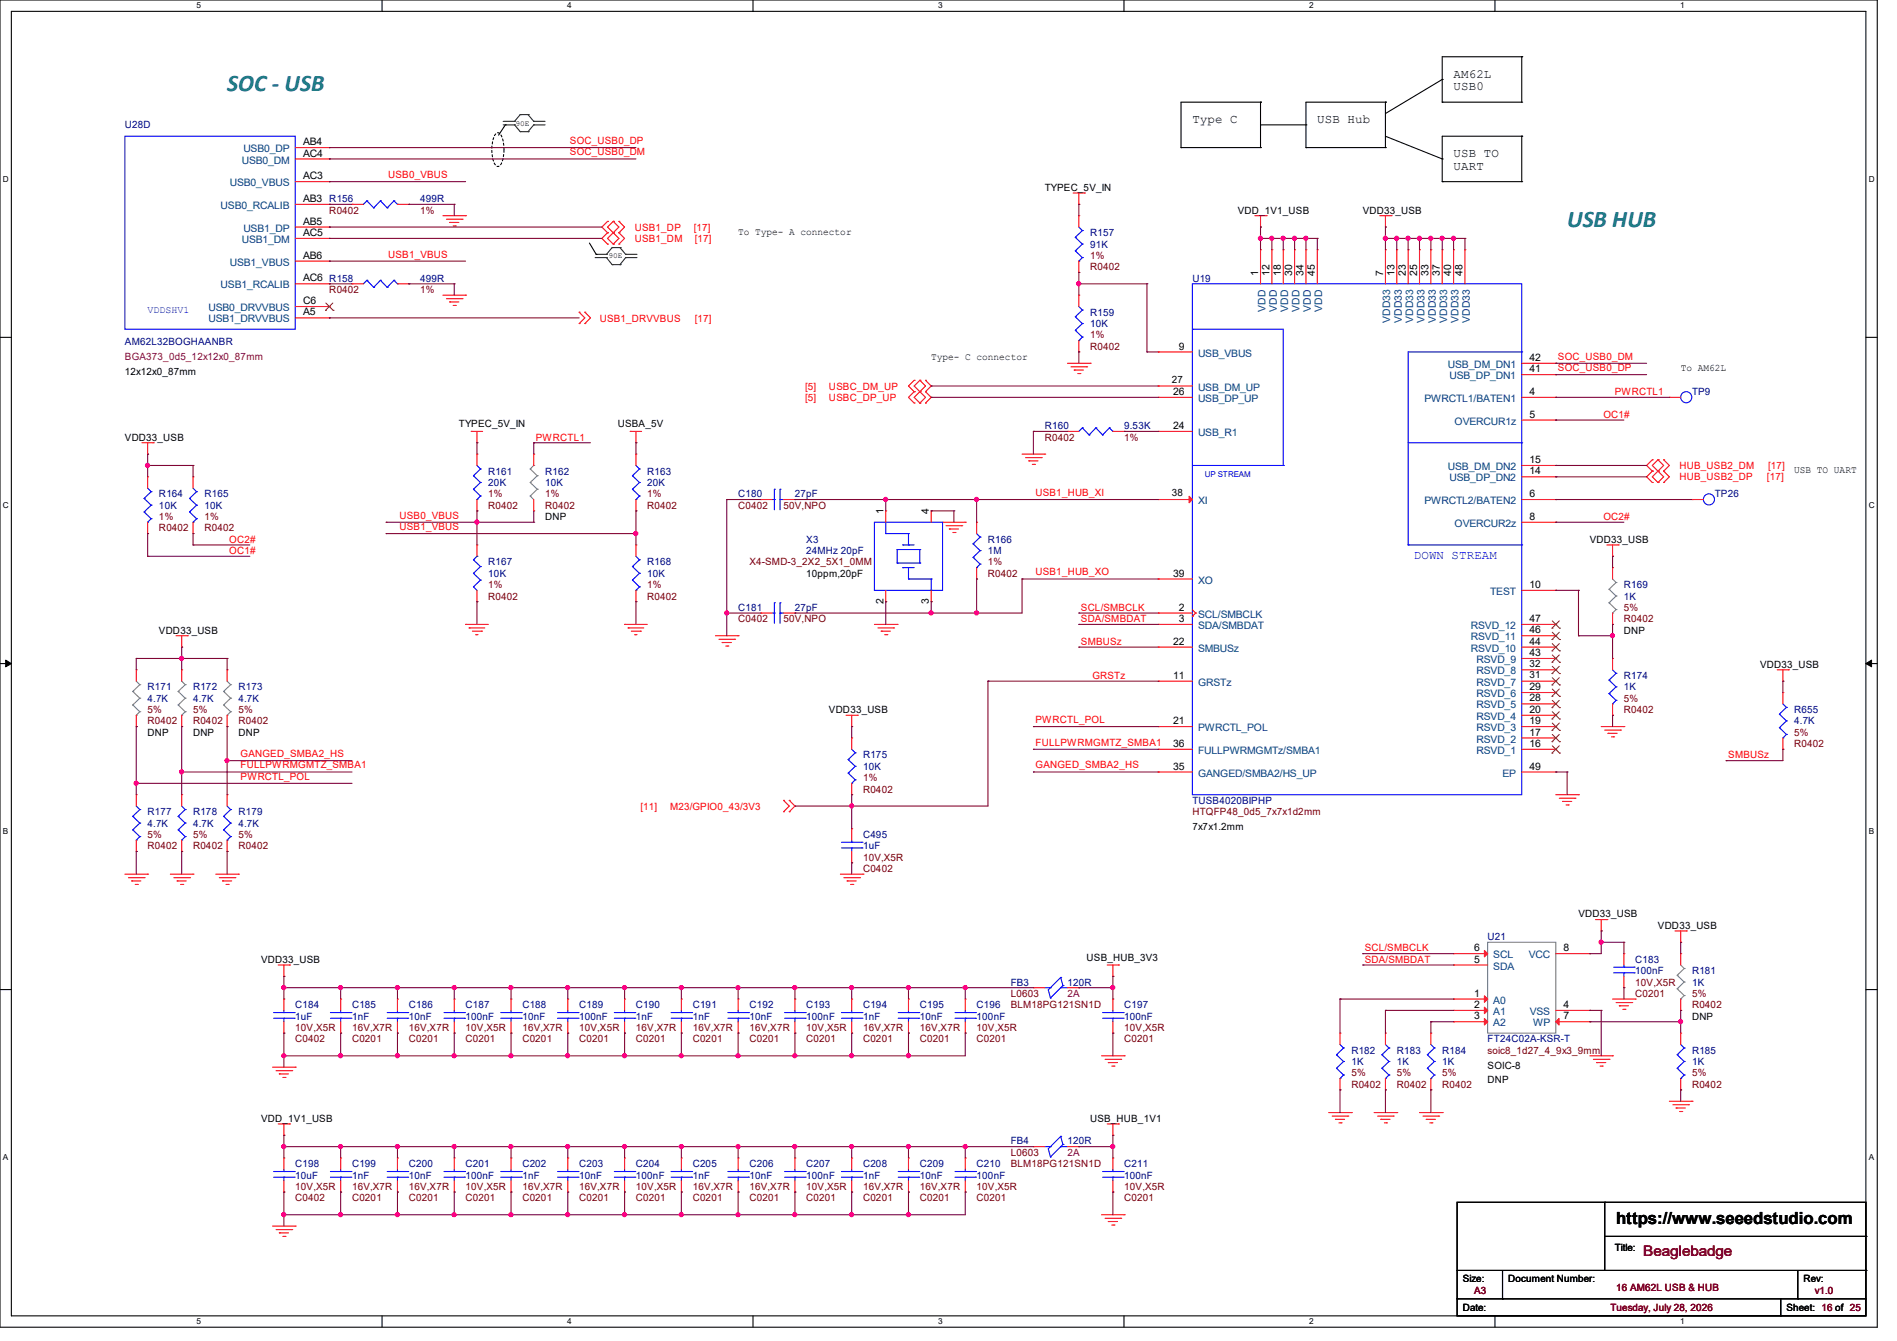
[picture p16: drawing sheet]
<svg xmlns="http://www.w3.org/2000/svg" width="297mm" height="210mm" viewBox="0 0 297 210" stroke-linecap="round" stroke-linejoin="round" font-family="sans-serif">
<defs><g id="words">
<g font-size="3.7" fill="#007f7f">
<text x="35.6" y="14.2">SOC - USB</text>
<text x="245.4" y="35.6">USB HUB</text>
</g>
<text font-size="2.6" x="253" y="191.8">https://www.seeedstudio.com</text>
<text font-size="2.3" fill="#7f0000" x="257.3" y="196.8">Beaglebadge</text>
<g font-size="1.9">
<text x="227.6" y="12.2">AM62L</text>
<text x="227.6" y="14.1">USB0</text>
<text x="186.7" y="19.3">Type C</text>
<text x="206.2" y="19.3">USB Hub</text>
<text x="227.6" y="24.6">USB TO</text>
<text x="227.6" y="26.6">UART</text>
</g>
<text font-size="1.9" fill="#00f" x="221.4" y="87.6">DOWN STREAM</text>
<g font-size="1.6" fill="#00007f">
<text x="19.6" y="20.1">U28D</text>
<text x="65.8" y="31.7">499R</text>
<text x="170.7" y="37">R157</text>
<text x="170.7" y="38.8">91K</text>
<text x="65.8" y="44.1">499R</text>
<text x="186.7" y="44.1">U19</text>
<text x="170.7" y="49.4">R159</text>
<text x="170.7" y="51.2">10K</text>
<text x="19.6" y="54.1">AM62L32BOGHAANBR</text>
<text x="264.9" y="61.9">TP9</text>
<text x="163.6" y="67.2">R160</text>
<text x="176" y="67.2">9.53K</text>
<text x="24.9" y="77.9">R164</text>
<text x="32" y="77.9">R165</text>
<text x="76.5" y="74.3">R161</text>
<text x="76.5" y="76.1">20K</text>
<text x="85.3" y="74.3">R162</text>
<text x="85.3" y="76.1">10K</text>
<text x="101.3" y="74.3">R163</text>
<text x="101.3" y="76.1">20K</text>
<text x="115.6" y="77.9">C180</text>
<text x="124.5" y="77.9">27pF</text>
<text x="268.5" y="77.9">TP26</text>
<text x="24.9" y="79.7">10K</text>
<text x="32" y="79.7">10K</text>
<text x="76.5" y="88.6">R167</text>
<text x="101.3" y="88.6">R168</text>
<text x="126.2" y="85">X3</text>
<text x="126.2" y="86.8">24MHz 20pF</text>
<text x="154.7" y="85">R166</text>
<text x="154.7" y="86.8">1M</text>
<text x="76.5" y="90.3">10K</text>
<text x="101.3" y="90.3">10K</text>
<text x="115.6" y="95.7">C181</text>
<text x="124.5" y="95.7">27pF</text>
<text x="254.3" y="92.1">R169</text>
<text x="254.3" y="93.9">1K</text>
<text x="254.3" y="106.3">R174</text>
<text x="23.1" y="108.1">R171</text>
<text x="23.1" y="109.9">4.7K</text>
<text x="30.2" y="108.1">R172</text>
<text x="30.2" y="109.9">4.7K</text>
<text x="37.3" y="108.1">R173</text>
<text x="37.3" y="109.9">4.7K</text>
<text x="254.3" y="108.1">1K</text>
<text x="280.9" y="111.7">R655</text>
<text x="280.9" y="113.5">4.7K</text>
<text x="135.1" y="118.8">R175</text>
<text x="135.1" y="120.6">10K</text>
<text x="186.7" y="125.9">TUSB4020BIPHP</text>
<text x="23.1" y="127.7">R177</text>
<text x="23.1" y="129.5">4.7K</text>
<text x="30.2" y="127.7">R178</text>
<text x="30.2" y="129.5">4.7K</text>
<text x="37.3" y="127.7">R179</text>
<text x="37.3" y="129.5">4.7K</text>
<text x="135.1" y="131.2">C495</text>
<text x="135.1" y="133">1uF</text>
<text x="232.9" y="147.2">U21</text>
<text x="158.2" y="154.3">FB3</text>
<text x="167.1" y="154.3">120R</text>
<text x="256" y="150.8">C183</text>
<text x="256" y="152.6">100nF</text>
<text x="264.9" y="152.6">R181</text>
<text x="264.9" y="154.3">1K</text>
<text x="46.2" y="157.9">C184</text>
<text x="46.2" y="159.7">1uF</text>
<text x="55.1" y="157.9">C185</text>
<text x="55.1" y="159.7">1nF</text>
<text x="64" y="157.9">C186</text>
<text x="64" y="159.7">10nF</text>
<text x="72.9" y="157.9">C187</text>
<text x="72.9" y="159.7">100nF</text>
<text x="81.8" y="157.9">C188</text>
<text x="81.8" y="159.7">10nF</text>
<text x="90.7" y="157.9">C189</text>
<text x="90.7" y="159.7">100nF</text>
<text x="99.6" y="157.9">C190</text>
<text x="99.6" y="159.7">1nF</text>
<text x="108.5" y="157.9">C191</text>
<text x="108.5" y="159.7">1nF</text>
<text x="117.3" y="157.9">C192</text>
<text x="117.3" y="159.7">10nF</text>
<text x="126.2" y="157.9">C193</text>
<text x="126.2" y="159.7">100nF</text>
<text x="135.1" y="157.9">C194</text>
<text x="135.1" y="159.7">1nF</text>
<text x="144" y="157.9">C195</text>
<text x="144" y="159.7">10nF</text>
<text x="152.9" y="157.9">C196</text>
<text x="152.9" y="159.7">100nF</text>
<text x="176" y="157.9">C197</text>
<text x="176" y="159.7">100nF</text>
<text x="211.6" y="165">R182</text>
<text x="211.6" y="166.8">1K</text>
<text x="218.7" y="165">R183</text>
<text x="218.7" y="166.8">1K</text>
<text x="225.8" y="165">R184</text>
<text x="225.8" y="166.8">1K</text>
<text x="232.9" y="163.2">FT24C02A-KSR-T</text>
<text x="264.9" y="165">R185</text>
<text x="264.9" y="166.8">1K</text>
<text x="158.2" y="179.2">FB4</text>
<text x="167.1" y="179.2">120R</text>
<text x="46.2" y="182.8">C198</text>
<text x="46.2" y="184.6">10uF</text>
<text x="55.1" y="182.8">C199</text>
<text x="55.1" y="184.6">1nF</text>
<text x="64" y="182.8">C200</text>
<text x="64" y="184.6">10nF</text>
<text x="72.9" y="182.8">C201</text>
<text x="72.9" y="184.6">100nF</text>
<text x="81.8" y="182.8">C202</text>
<text x="81.8" y="184.6">1nF</text>
<text x="90.7" y="182.8">C203</text>
<text x="90.7" y="184.6">10nF</text>
<text x="99.6" y="182.8">C204</text>
<text x="99.6" y="184.6">100nF</text>
<text x="108.5" y="182.8">C205</text>
<text x="108.5" y="184.6">1nF</text>
<text x="117.3" y="182.8">C206</text>
<text x="117.3" y="184.6">10nF</text>
<text x="126.2" y="182.8">C207</text>
<text x="126.2" y="184.6">100nF</text>
<text x="135.1" y="182.8">C208</text>
<text x="135.1" y="184.6">1nF</text>
<text x="144" y="182.8">C209</text>
<text x="144" y="184.6">10nF</text>
<text x="152.9" y="182.8">C210</text>
<text x="152.9" y="184.6">100nF</text>
<text x="176" y="182.8">C211</text>
<text x="176" y="184.6">100nF</text>
</g>
<g font-size="1.6" fill="#003f7f">
<text x="38.1" y="23.8">USB0_DP</text>
<text x="36" y="29.2">USB0_VBUS</text>
<text x="37.8" y="25.6">USB0_DM</text>
<text x="34.5" y="32.7">USB0_RCALIB</text>
<text x="36" y="41.6">USB1_VBUS</text>
<text x="37.8" y="38.1">USB1_DM</text>
<text x="38.1" y="36.3">USB1_DP</text>
<text x="34.5" y="45.2">USB1_RCALIB</text>
<text x="32.6" y="48.7">USB0_DRVVBUS</text>
<text x="32.6" y="50.5">USB1_DRVVBUS</text>
<text x="198.1" y="48.8" transform="rotate(-90 198.1 48.8)">VDD</text>
<text x="199.9" y="48.8" transform="rotate(-90 199.9 48.8)">VDD</text>
<text x="201.7" y="48.8" transform="rotate(-90 201.7 48.8)">VDD</text>
<text x="203.5" y="48.8" transform="rotate(-90 203.5 48.8)">VDD</text>
<text x="205.2" y="48.8" transform="rotate(-90 205.2 48.8)">VDD</text>
<text x="207" y="48.8" transform="rotate(-90 207 48.8)">VDD</text>
<text x="217.7" y="50.6" transform="rotate(-90 217.7 50.6)">VDD33</text>
<text x="219.5" y="50.6" transform="rotate(-90 219.5 50.6)">VDD33</text>
<text x="221.2" y="50.6" transform="rotate(-90 221.2 50.6)">VDD33</text>
<text x="223" y="50.6" transform="rotate(-90 223 50.6)">VDD33</text>
<text x="224.8" y="50.6" transform="rotate(-90 224.8 50.6)">VDD33</text>
<text x="226.6" y="50.6" transform="rotate(-90 226.6 50.6)">VDD33</text>
<text x="228.3" y="50.6" transform="rotate(-90 228.3 50.6)">VDD33</text>
<text x="230.1" y="50.6" transform="rotate(-90 230.1 50.6)">VDD33</text>
<text x="187.6" y="55.8">USB_VBUS</text>
<text x="226.7" y="57.6">USB_DM_DN1</text>
<text x="226.9" y="59.4">USB_DP_DN1</text>
<text x="187.6" y="63">USB_DP_UP</text>
<text x="187.6" y="61.2">USB_DM_UP</text>
<text x="223" y="63">PWRCTL1/BATEN1</text>
<text x="187.6" y="68.3">USB_R1</text>
<text x="227.7" y="66.5">OVERCUR1z</text>
<text x="226.7" y="73.6">USB_DM_DN2</text>
<text x="226.9" y="75.4">USB_DP_DN2</text>
<text x="187.6" y="79">XI</text>
<text x="223" y="79">PWRCTL2/BATEN2</text>
<text x="227.7" y="82.5">OVERCUR2z</text>
<text x="187.6" y="91.4">XO</text>
<text x="233.3" y="93.2">TEST</text>
<text x="187.6" y="98.5">SDA/SMBDAT</text>
<text x="187.6" y="96.7">SCL/SMBCLK</text>
<text x="230.3" y="100.3">RSVD_11</text>
<text x="230.3" y="98.5">RSVD_12</text>
<text x="187.6" y="102.1">SMBUSz</text>
<text x="187.6" y="107.4">GRSTz</text>
<text x="230.3" y="102.1">RSVD_10</text>
<text x="231.2" y="107.4">RSVD_7</text>
<text x="231.2" y="105.6">RSVD_8</text>
<text x="231.2" y="103.8">RSVD_9</text>
<text x="231.2" y="112.7">RSVD_4</text>
<text x="231.2" y="111">RSVD_5</text>
<text x="231.2" y="109.2">RSVD_6</text>
<text x="187.6" y="118.1">FULLPWRMGMTz/SMBA1</text>
<text x="187.6" y="114.5">PWRCTL_POL</text>
<text x="231.2" y="118.1">RSVD_1</text>
<text x="231.2" y="116.3">RSVD_2</text>
<text x="231.2" y="114.5">RSVD_3</text>
<text x="187.6" y="121.6">GANGED/SMBA2/HS_UP</text>
<text x="235.2" y="121.6">EP</text>
<text x="233.8" y="150.1">SCL</text>
<text x="233.8" y="151.9">SDA</text>
<text x="239.3" y="150.1">VCC</text>
<text x="233.8" y="157.2">A0</text>
<text x="233.8" y="159">A1</text>
<text x="233.8" y="160.7">A2</text>
<text x="239.5" y="159">VSS</text>
<text x="240" y="160.7">WP</text>
</g>
<g font-size="1.6">
<text x="47.5" y="22.7">AB4</text>
<text x="47.5" y="24.5">AC4</text>
<text x="47.5" y="28.1">AC3</text>
<text x="163.6" y="29.9">TYPEC_5V_IN</text>
<text x="47.5" y="31.6">AB3 R156</text>
<text x="47.5" y="35.2">AB5</text>
<text x="193.8" y="33.4">VDD_1V1_USB</text>
<text x="213.4" y="33.4">VDD33_USB</text>
<text x="47.5" y="37">AC5</text>
<text x="47.5" y="40.5">AB6</text>
<text x="115.6" y="36.8">To Type- A connector</text>
<text x="47.5" y="44.1">AC6 R158</text>
<text x="47.5" y="47.6">C6</text>
<text x="197" y="43.2" transform="rotate(-90 197 43.2)">1</text>
<text x="198.8" y="43.2" transform="rotate(-90 198.8 43.2)">12</text>
<text x="200.5" y="43.2" transform="rotate(-90 200.5 43.2)">18</text>
<text x="202.3" y="43.2" transform="rotate(-90 202.3 43.2)">30</text>
<text x="204.1" y="43.2" transform="rotate(-90 204.1 43.2)">34</text>
<text x="205.9" y="43.2" transform="rotate(-90 205.9 43.2)">45</text>
<text x="216.5" y="43.2" transform="rotate(-90 216.5 43.2)">7</text>
<text x="218.3" y="43.2" transform="rotate(-90 218.3 43.2)">13</text>
<text x="220.1" y="43.2" transform="rotate(-90 220.1 43.2)">23</text>
<text x="221.9" y="43.2" transform="rotate(-90 221.9 43.2)">25</text>
<text x="223.7" y="43.2" transform="rotate(-90 223.7 43.2)">33</text>
<text x="225.4" y="43.2" transform="rotate(-90 225.4 43.2)">37</text>
<text x="227.2" y="43.2" transform="rotate(-90 227.2 43.2)">40</text>
<text x="229" y="43.2" transform="rotate(-90 229 43.2)">48</text>
<text x="47.5" y="49.4">A5</text>
<text x="19.6" y="58.7">12x12x0_87mm</text>
<text x="145.8" y="56.3">Type- C connector</text>
<text x="183.5" y="59.9">27</text>
<text x="184.6" y="54.7">9</text>
<text x="239.5" y="58.3">41</text>
<text x="239.5" y="56.5">42</text>
<text x="263.1" y="58.1">To AM62L</text>
<text x="183.7" y="61.8">26</text>
<text x="239.5" y="65.4">5</text>
<text x="239.5" y="61.8">4</text>
<text x="19.6" y="69">VDD33_USB</text>
<text x="71.8" y="66.9">TYPEC_5V_IN</text>
<text x="96.7" y="66.9">USBA_5V</text>
<text x="183.7" y="67.2">24</text>
<text x="183.5" y="77.7">38</text>
<text x="239.5" y="74.3">14</text>
<text x="239.5" y="72.5">15</text>
<text x="239.5" y="77.9">6</text>
<text x="280.9" y="74.1">USB TO UART</text>
<text x="85.3" y="81.4">DNP</text>
<text x="138.3" y="80.6" transform="rotate(-90 138.3 80.6)">1</text>
<text x="145.4" y="80.6" transform="rotate(-90 145.4 80.6)">4</text>
<text x="239.5" y="81.4">8</text>
<text x="248.9" y="85">VDD33_USB</text>
<text x="126.2" y="90.3">10ppm,20pF</text>
<text x="138.3" y="94.6" transform="rotate(-90 138.3 94.6)">2</text>
<text x="145.4" y="94.6" transform="rotate(-90 145.4 94.6)">3</text>
<text x="183.7" y="90.3">39</text>
<text x="184.6" y="95.6">2</text>
<text x="239.5" y="92.1">10</text>
<text x="24.9" y="99.2">VDD33_USB</text>
<text x="183.7" y="101">22</text>
<text x="184.6" y="97.4">3</text>
<text x="239.5" y="101">44</text>
<text x="239.5" y="99.2">46</text>
<text x="239.5" y="97.4">47</text>
<text x="254.3" y="99.2">DNP</text>
<text x="183.7" y="106.3">11</text>
<text x="239.5" y="102.7">43</text>
<text x="239.5" y="106.2">31</text>
<text x="239.5" y="104.4">32</text>
<text x="275.6" y="104.6">VDD33_USB</text>
<text x="129.8" y="111.7">VDD33_USB</text>
<text x="183.7" y="113.4">21</text>
<text x="239.5" y="113.4">19</text>
<text x="239.5" y="111.6">20</text>
<text x="239.5" y="109.9">28</text>
<text x="239.5" y="108.1">29</text>
<text x="23.1" y="115.2">DNP</text>
<text x="30.2" y="115.2">DNP</text>
<text x="37.3" y="115.2">DNP</text>
<text x="183.7" y="117">36</text>
<text x="239.5" y="117">16</text>
<text x="239.5" y="115.2">17</text>
<text x="183.7" y="120.5">35</text>
<text x="239.5" y="120.5">49</text>
<text x="186.7" y="130">7x7x1.2mm</text>
<text x="247.1" y="143.7">VDD33_USB</text>
<text x="230.8" y="149">6</text>
<text x="244.8" y="149">8</text>
<text x="259.6" y="145.5">VDD33_USB</text>
<text x="40.9" y="150.8">VDD33_USB</text>
<text x="170.1" y="150.4">USB_HUB_3V3</text>
<text x="230.8" y="150.8">5</text>
<text x="230.8" y="156.1">1</text>
<text x="230.8" y="157.9">2</text>
<text x="230.8" y="159.6">3</text>
<text x="244.8" y="159.6">7</text>
<text x="244.8" y="157.9">4</text>
<text x="264.9" y="159.7">DNP</text>
<text x="232.9" y="167.3">SOIC-8</text>
<text x="232.9" y="169.6">DNP</text>
<text x="40.9" y="175.7">VDD_1V1_USB</text>
<text x="170.7" y="175.7">USB_HUB_1V1</text>
<text x="252.8" y="196">Title:</text>
<text x="229" y="200.7">Size:</text>
<text x="236.1" y="200.7">Document Number:</text>
<text x="282.4" y="200.7">Rev:</text>
<text x="229" y="205.4">Date:</text>
<text x="279.7" y="205.4">Sheet: 16 of 25</text>
</g>
<g font-size="1.6" fill="#f00">
<text x="89.2" y="22.6">SOC_USB0_DP</text>
<text x="60.8" y="27.9">USB0_VBUS</text>
<text x="89.2" y="24.3">SOC_USB0_DM</text>
<text x="60.8" y="40.3">USB1_VBUS</text>
<text x="99.4" y="36.1">USB1_DP</text>
<text x="99.4" y="37.9">USB1_DM</text>
<text x="108.6" y="36.1">[17]</text>
<text x="108.8" y="37.9">[17]</text>
<text x="93.9" y="50.5">USB1_DRVVBUS</text>
<text x="108.8" y="50.5">[17]</text>
<text x="243.9" y="56.3">SOC_USB0_DM</text>
<text x="243.9" y="58.1">SOC_USB0_DP</text>
<text x="126.1" y="61">[5]</text>
<text x="126.1" y="62.8">[5]</text>
<text x="129.8" y="61">USBC_DM_UP</text>
<text x="129.8" y="62.8">USBC_DP_UP</text>
<text x="251" y="65.4">OC1#</text>
<text x="252.8" y="61.9">PWRCTL1</text>
<text x="83.9" y="69">PWRCTL1</text>
<text x="162.1" y="77.7">USB1_HUB_XI</text>
<text x="263" y="73.4">HUB_USB2_DM</text>
<text x="263" y="75.2">HUB_USB2_DP</text>
<text x="276.6" y="75.2">[17]</text>
<text x="276.8" y="73.4">[17]</text>
<text x="62.6" y="81.2">USB0_VBUS</text>
<text x="62.6" y="83">USB1_VBUS</text>
<text x="251" y="81.4">OC2#</text>
<text x="35.9" y="86.8">OC1#</text>
<text x="35.9" y="85">OC2#</text>
<text x="162.1" y="90.1">USB1_HUB_XO</text>
<text x="169.2" y="95.7">SCL/SMBCLK</text>
<text x="169.2" y="97.4">SDA/SMBDAT</text>
<text x="169.2" y="101">SMBUSz</text>
<text x="171" y="106.3">GRSTz</text>
<text x="162.1" y="113.2">PWRCTL_POL</text>
<text x="37.7" y="118.6">GANGED_SMBA2_HS</text>
<text x="162.1" y="116.8">FULLPWRMGMTZ_SMBA1</text>
<text x="270.6" y="118.8">SMBUSz</text>
<text x="37.7" y="122.1">PWRCTL_POL</text>
<text x="37.7" y="120.4">FULLPWRMGMTZ_SMBA1</text>
<text x="162.1" y="120.4">GANGED_SMBA2_HS</text>
<text x="100.3" y="126.8">[11]</text>
<text x="104.9" y="126.8">M23/GPIO0_43/3V3</text>
<text x="213.7" y="149">SCL/SMBCLK</text>
<text x="213.7" y="150.8">SDA/SMBDAT</text>
</g>
<g font-size="1.6" fill="#7f0000">
<text x="51.6" y="33.4">R0402</text>
<text x="65.8" y="33.4">1%</text>
<text x="170.7" y="40.6">1%</text>
<text x="51.6" y="45.9">R0402</text>
<text x="65.8" y="45.9">1%</text>
<text x="170.7" y="42.3">R0402</text>
<text x="170.7" y="53">1%</text>
<text x="170.7" y="54.8">R0402</text>
<text x="163.6" y="69">R0402</text>
<text x="176" y="69">1%</text>
<text x="76.5" y="77.9">1%</text>
<text x="85.3" y="77.9">1%</text>
<text x="101.3" y="77.9">1%</text>
<text x="24.9" y="81.4">1%</text>
<text x="24.9" y="83.2">R0402</text>
<text x="32" y="81.4">1%</text>
<text x="32" y="83.2">R0402</text>
<text x="76.5" y="79.7">R0402</text>
<text x="85.3" y="79.7">R0402</text>
<text x="101.3" y="79.7">R0402</text>
<text x="115.6" y="79.7">C0402</text>
<text x="122.7" y="79.7">50V,NPO</text>
<text x="117.3" y="88.6">X4-SMD-3_2X2_5X1_0MM</text>
<text x="154.7" y="88.6">1%</text>
<text x="76.5" y="92.1">1%</text>
<text x="76.5" y="93.9">R0402</text>
<text x="101.3" y="92.1">1%</text>
<text x="101.3" y="93.9">R0402</text>
<text x="154.7" y="90.3">R0402</text>
<text x="254.3" y="95.7">5%</text>
<text x="115.6" y="97.4">C0402</text>
<text x="122.7" y="97.4">50V,NPO</text>
<text x="254.3" y="97.4">R0402</text>
<text x="23.1" y="111.7">5%</text>
<text x="23.1" y="113.5">R0402</text>
<text x="30.2" y="111.7">5%</text>
<text x="30.2" y="113.5">R0402</text>
<text x="37.3" y="111.7">5%</text>
<text x="37.3" y="113.5">R0402</text>
<text x="254.3" y="109.9">5%</text>
<text x="254.3" y="111.7">R0402</text>
<text x="280.9" y="115.2">5%</text>
<text x="280.9" y="117">R0402</text>
<text x="135.1" y="122.3">1%</text>
<text x="135.1" y="124.1">R0402</text>
<text x="23.1" y="131.2">5%</text>
<text x="30.2" y="131.2">5%</text>
<text x="37.3" y="131.2">5%</text>
<text x="186.7" y="127.7">HTQFP48_0d5_7x7x1d2mm</text>
<text x="23.1" y="133">R0402</text>
<text x="30.2" y="133">R0402</text>
<text x="37.3" y="133">R0402</text>
<text x="135.1" y="136.6">C0402</text>
<text x="135.1" y="134.8">10V,X5R</text>
<text x="256" y="154.3">10V,X5R</text>
<text x="46.2" y="161.5">10V,X5R</text>
<text x="55.1" y="161.5">16V,X7R</text>
<text x="64" y="161.5">16V,X7R</text>
<text x="72.9" y="161.5">10V,X5R</text>
<text x="81.8" y="161.5">16V,X7R</text>
<text x="90.7" y="161.5">10V,X5R</text>
<text x="99.6" y="161.5">16V,X7R</text>
<text x="108.5" y="161.5">16V,X7R</text>
<text x="117.3" y="161.5">16V,X7R</text>
<text x="126.2" y="161.5">10V,X5R</text>
<text x="135.1" y="161.5">16V,X7R</text>
<text x="144" y="161.5">16V,X7R</text>
<text x="152.9" y="161.5">10V,X5R</text>
<text x="158.2" y="156.1">L0603</text>
<text x="158.2" y="157.9">BLM18PG121SN1D</text>
<text x="176" y="161.5">10V,X5R</text>
<text x="256" y="156.1">C0201</text>
<text x="264.9" y="156.1">5%</text>
<text x="264.9" y="157.9">R0402</text>
<text x="46.2" y="163.2">C0402</text>
<text x="55.1" y="163.2">C0201</text>
<text x="64" y="163.2">C0201</text>
<text x="72.9" y="163.2">C0201</text>
<text x="81.8" y="163.2">C0201</text>
<text x="90.7" y="163.2">C0201</text>
<text x="99.6" y="163.2">C0201</text>
<text x="108.5" y="163.2">C0201</text>
<text x="117.3" y="163.2">C0201</text>
<text x="126.2" y="163.2">C0201</text>
<text x="135.1" y="163.2">C0201</text>
<text x="144" y="163.2">C0201</text>
<text x="152.9" y="163.2">C0201</text>
<text x="176" y="163.2">C0201</text>
<text x="232.9" y="165">soic8_1d27_4_9x3_9mm</text>
<text x="211.6" y="168.6">5%</text>
<text x="211.6" y="170.3">R0402</text>
<text x="218.7" y="168.6">5%</text>
<text x="218.7" y="170.3">R0402</text>
<text x="225.8" y="168.6">5%</text>
<text x="225.8" y="170.3">R0402</text>
<text x="264.9" y="168.6">5%</text>
<text x="264.9" y="170.3">R0402</text>
<text x="158.2" y="181">L0603</text>
<text x="158.2" y="182.8">BLM18PG121SN1D</text>
<text x="46.2" y="188.1">C0402</text>
<text x="46.2" y="186.3">10V,X5R</text>
<text x="55.1" y="188.1">C0201</text>
<text x="55.1" y="186.3">16V,X7R</text>
<text x="64" y="188.1">C0201</text>
<text x="64" y="186.3">16V,X7R</text>
<text x="72.9" y="188.1">C0201</text>
<text x="72.9" y="186.3">10V,X5R</text>
<text x="81.8" y="188.1">C0201</text>
<text x="81.8" y="186.3">16V,X7R</text>
<text x="90.7" y="188.1">C0201</text>
<text x="90.7" y="186.3">16V,X7R</text>
<text x="99.6" y="188.1">C0201</text>
<text x="99.6" y="186.3">10V,X5R</text>
<text x="108.5" y="188.1">C0201</text>
<text x="108.5" y="186.3">16V,X7R</text>
<text x="117.3" y="188.1">C0201</text>
<text x="117.3" y="186.3">16V,X7R</text>
<text x="126.2" y="188.1">C0201</text>
<text x="126.2" y="186.3">10V,X5R</text>
<text x="135.1" y="188.1">C0201</text>
<text x="135.1" y="186.3">16V,X7R</text>
<text x="144" y="188.1">C0201</text>
<text x="144" y="186.3">16V,X7R</text>
<text x="152.9" y="188.1">C0201</text>
<text x="152.9" y="186.3">10V,X5R</text>
<text x="176" y="188.1">C0201</text>
<text x="176" y="186.3">10V,X5R</text>
<text x="230.8" y="202.7">A3</text>
<text x="253" y="202.2">16 AM62L USB &amp; HUB</text>
<text x="284.1" y="202.7">v1.0</text>
<text x="252.1" y="205.4">Tuesday, July 28, 2026</text>
</g>
<text font-size="1.6" fill="#00f" x="23.1" y="49.1">VDDSHV1</text>
<g font-size="1.6" fill="#7f003f">
<text x="19.6" y="56.4">BGA373_0d5_12x12x0_87mm</text>
<text x="167.1" y="156.1">2A</text>
<text x="167.1" y="181">2A</text>
</g>
<g font-size="1.3">
<text x="30.8" y="1.3">5</text>
<text x="88.8" y="1.3">4</text>
<text x="146.9" y="1.3">3</text>
<text x="205" y="1.3">2</text>
<text x="263.1" y="1.3">1</text>
<text x=".5" y="28.4">D</text>
<text x="292.6" y="28.4">D</text>
<text x=".5" y="79.5">C</text>
<text x="292.6" y="79.5">C</text>
<text x=".5" y="130.6">B</text>
<text x="292.6" y="130.6">B</text>
<text x=".5" y="181.7">A</text>
<text x="292.6" y="181.7">A</text>
<text x="30.8" y="207.4">5</text>
<text x="88.8" y="207.4">4</text>
<text x="146.9" y="207.4">3</text>
<text x="205" y="207.4">2</text>
<text x="263.1" y="207.4">1</text>
</g>
<text font-size="1.3" fill="#00f" x="188.6" y="74.8">UP STREAM</text>
<g font-size="1.2">
<text x="80.7" y="19.7">90E</text>
<text x="95.3" y="40.5">90E</text>
</g>
</g></defs>
<path d="M0 0h293.9v207.9h-293.9zM1.8 1.8h290.3v204.3h-290.3z" fill="none" stroke="#000" stroke-width=".17"/>
<g fill="#fff">
<path d="M30.8 .2h.7v1.4h-.7z"/>
<path d="M30.8 206.2h.7v1.4h-.7z"/>
</g>
<path d="M59.8 0v1.8M59.8 206.1v1.8" fill="none" stroke="#000" stroke-width=".17"/>
<g fill="#fff">
<path d="M88.8 .2h.7v1.4h-.7z"/>
<path d="M88.8 206.2h.7v1.4h-.7z"/>
</g>
<path d="M117.9 0v1.8M117.9 206.1v1.8" fill="none" stroke="#000" stroke-width=".17"/>
<g fill="#fff">
<path d="M146.9 .2h.7v1.4h-.7z"/>
<path d="M146.9 206.2h.7v1.4h-.7z"/>
</g>
<path d="M176 0v1.8M176 206.1v1.8" fill="none" stroke="#000" stroke-width=".17"/>
<g fill="#fff">
<path d="M205 .2h.7v1.4h-.7z"/>
<path d="M205 206.2h.7v1.4h-.7z"/>
</g>
<path d="M234.1 0v1.8M234.1 206.1v1.8" fill="none" stroke="#000" stroke-width=".17"/>
<g fill="#fff">
<path d="M263.1 .2h.6v1.4h-.6z"/>
<path d="M263.1 206.2h.6v1.4h-.6z"/>
<path d="M.5 27.3h.9v1.4h-.9z"/>
<path d="M292.6 27.3h.9v1.4h-.9z"/>
<path d="M.5 78.4h.9v1.4h-.9z"/>
<path d="M292.6 78.4h.9v1.4h-.9z"/>
</g>
<path d="M0 52.8h1.8M292.1 52.8h1.8" fill="none" stroke="#000" stroke-width=".17"/>
<g fill="#fff">
<path d="M.5 129.5h.8v1.4h-.8z"/>
<path d="M292.6 129.5h.8v1.4h-.8z"/>
</g>
<path d="M0 103.9h1.8M292.1 103.9h1.8" fill="none" stroke="#000" stroke-width=".17"/>
<path d="M.9 103.4l.9 .5-.9 .5zM292.1 103.9l.9-.5v1z" fill="#000" stroke="#000" stroke-width=".16"/>
<g fill="#fff">
<path d="M.5 180.5h.8v1.4h-.8z"/>
<path d="M292.6 180.5h.8v1.4h-.8z"/>
</g>
<g fill="none" stroke="#000" stroke-width=".17">
<path d="M79.1 19.6h.1M79.1 19.6l-1 1.6M197.4 16h.1M197.4 16h-12.5v7.1M197.4 16v7.1M197.4 19.6h7.1M204.5 19.6h.1M216.9 16h.1M216.9 16h-12.4v7.1M216.9 16v7.1M225.8 16h.1M225.8 12.4h.1"/>
<path d="M225.8 16h12.5M225.8 12.4l-8.9 5.4M238.3 8.9h.1M238.3 16h.1M238.3 8.9h-12.5v7.1M238.3 8.9v7.1M92.3 38.1l1 1.7M93.3 39.8h.1M184.9 23.1h.1M184.9 23.1h12.5M197.4 23.1h.1M204.5 23.1h.1"/>
<path d="M204.5 23.1h12.4M216.9 23.1h.1M216.9 21.3l8.9 3.6M225.8 28.4h.1M225.8 24.9h.1M225.8 28.4h12.5M238.3 21.3h.1M238.3 28.4h.1M238.3 21.3h-12.5v7.1M238.3 21.3v7.1M0 155h1.8M292.1 155h1.8"/>
<path d="M228.1 188.3h64v17.8h-64zM228.1 199h64M235.2 199v4.4M251.2 188.3h.1M251.2 188.3v10.7M251.2 193.6h40.9M281.5 199v4.4M292.1 199h.1M292.1 193.6h.1M228.1 203.4h.1M228.1 203.4h64M235.2 203.4h.1"/>
<path d="M278.8 206.1h.1M278.8 203.4v2.7M281.5 203.4h.1"/>
</g>
<g fill="none" stroke="#007f00" stroke-width=".17">
<path d="M78.8 19h1.8M78.8 19.6h1.8M80.6 19h.1M80.6 19.6h.1M80.6 19.6l.8 1M81.4 17.9h.1M81.4 17.9l-.8 1.1M81.4 17.9h1.3M82.7 17.9h.1M82.7 17.9l.9 1.1M83.6 19h.1M83.6 19.6h.1"/>
<path d="M83.6 19h1.7M83.6 19.6l-.9 1M83.6 19.6h1.7M81.4 20.6h.1M81.4 20.6h1.3M82.7 20.6h.1M93.3 39.8h1.7M95 39.8h.1M95.8 38.8h.1M95.8 38.8l-.8 1M95.8 38.8h1.3M97.1 38.8h.1"/>
<path d="M97.1 38.8l.9 1M98 39.8h.1M98 39.8h1.7M93.2 40.3h1.8M95 40.3h.1M95 40.3l.8 1.1M95.8 41.4h.1M95.8 41.4h1.3M97.1 41.4h.1M98 40.3h.1M98 40.3l-.9 1.1M98 40.3h1.7"/>
</g>
<path d="M77.7 20.9l.3-.1a1.41 1.41 0 0 1 .8 1.3 5.1 5.1 0 0 1-.6 3.9l-.2 .1a1.41 1.41 0 0 1-.9-1.3 5.1 5.1 0 0 1 .6-3.9z" fill="none" stroke="#000" stroke-width=".17" stroke-dasharray=".3"/>
<g fill="none" stroke="#f00" stroke-width=".17">
<path d="M46.2 23.1h5.4M46.2 24.9h5.4M46.2 28.4h5.4M46.2 32h5.4M46.2 35.6h5.4M46.2 37.3h5.4M51.6 23.1h.1M51.6 24.9h.1M51.6 28.4h.1M51.6 32h.1M51.6 35.6h.1M51.6 37.3h.1"/>
<path d="M55.1 32h.1M55.1 32h1.8M62.2 32h1.8M64 32h.1M69.3 33.8h3.6M69.9 34.3h2.4M70.4 34.8h.1M70.4 34.8h1.4M71 35.4h.3M71.3 35.4h.1M72.3 34.3h.1M72.9 33.8h.1"/>
<path d="M95.1 34.7h.1M95.1 36.4h.1M95.1 38.2h.1M95.1 34.7l-.9 .9 .9 .8M95.1 36.4l-.9 .9 .9 .9M96 36.4h.1M96 34.7h.1M96 38.2h.1M96 34.7l-.9 .9 1.8 1.7-.9 .9M96 34.7l.9 .9-1.8 1.7 .9 .9M96.9 34.7h.1M96.9 36.4h.1"/>
<path d="M96.9 38.2h.1M96.9 34.7l.9 .9-.9 .8M96.9 36.4l.9 .9-.9 .9M168 30.2h1.8M168.9 32h.1M168.9 33.8h.1M168.9 30.2v1.8M168.9 33.8v1.8M169.8 30.2h.1M196.5 33.8h1.7M197.4 35.6h.1M197.4 39.1h.1"/>
<path d="M197.4 33.8v1.8M197.4 39.1v5.3M198.2 33.8h.1M199.1 39.1h.1M199.1 39.1v5.3M200.9 39.1h.1M200.9 39.1v5.3M202.7 39.1h.1M202.7 39.1v5.3M204.5 39.1h.1M204.5 39.1v5.3M206.2 39.1h.1"/>
<path d="M206.2 39.1v5.3M216 33.8h1.8M216.9 35.6h.1M216.9 39.1h.1M216.9 33.8v1.8M216.9 39.1v5.3M217.8 33.8h.1M218.7 39.1h.1M218.7 39.1v5.3M220.5 39.1h.1M220.5 39.1v5.3M222.3 39.1h.1"/>
<path d="M222.3 39.1v5.3M224 39.1h.1M224 39.1v5.3M225.8 39.1h.1M225.8 39.1v5.3M227.6 39.1h.1M227.6 39.1v5.3M229.4 39.1h.1M229.4 39.1v5.3M46.2 40.9h5.4M46.2 44.4h5.4M46.2 48h5.4"/>
<path d="M46.2 49.8h5.4M51.6 40.9h.1M51.6 44.4h.1M51.6 48h.1M51.6 49.8h.1M55.1 44.4h.1M55.1 44.4h1.8M62.2 44.4h1.8M64 44.4h.1M69.3 46.2h3.6M69.9 46.8h2.4M70.4 47.3h.1"/>
<path d="M70.4 47.3h1.4M71 47.8h.3M71.3 47.8h.1M72.3 46.8h.1M72.9 46.2h.1M90.7 48.9h.1M90.7 50.7h.1M90.7 48.9l.9 .9-.9 .9M91.6 48.9h.1M91.6 50.7h.1M91.6 48.9l.9 .9-.9 .9M143.1 59.6h.1"/>
<path d="M143.1 59.6l-.9 .9 .9 .8M144 59.6h.1M144 59.6l-.9 .9 1.8 1.7-.9 .9M144 59.6l.9 .9-1.8 1.7 .9 .9M144.9 59.6h.1M144.9 59.6l.9 .9-.9 .8M167.1 56.9h3.6M167.7 57.4h2.4M168.2 58h.1M168.2 58h1.4M168.7 58.5h.4M168.9 42.7h.1"/>
<path d="M168.9 46.2h.1M168.9 55.1h.1M168.9 40.9v1.8M168.9 46.2v1.8M168.9 53.3v1.8M169.1 58.5h.1M170.1 57.4h.1M170.7 56.9h.1M181.4 55.1h.1M181.4 55.1h5.3M238.3 56.9h5.3M238.3 58.7h5.3"/>
<path d="M243.6 58.7h.1M243.6 56.9h.1M22.2 69.3h1.8M23.1 71.1h.1M23.1 74.7h.1M23.1 69.3v1.8M23.1 74.7v1.8M24 69.3h.1M30.2 74.7h.1M30.2 74.7v1.8M73.8 67.6h.1M73.8 67.6h1.8"/>
<path d="M74.7 69.3h.1M74.7 71.1h.1M74.7 67.6v1.7M74.7 71.1v1.8M74.7 78.2v1.8M83.6 71.1h.1M83.6 71.1v1.8M83.6 78.2v1.8M98.7 67.6h.1M98.7 67.6h1.8M99.6 69.3h.1M99.6 71.1h.1"/>
<path d="M99.6 67.6v1.7M99.6 71.1v1.8M99.6 78.2v1.8M119.1 78.2h.1M119.1 78.2h1.8M122.7 78.2h1.8M124.5 78.2h.1M143.1 61.3h.1M143.1 63.1h.1M143.1 61.3l-.9 .9 .9 .9M144 61.3h.1M144 63.1h.1"/>
<path d="M144.9 61.3h.1M144.9 63.1h.1M144.9 61.3l.9 .9-.9 .9M160 71.1h3.6M160.6 71.7h2.4M161.1 72.2h.1M161.1 72.2h1.4M161.6 72.7h.4M162 72.7h.1M163 71.7h.1M163.6 71.1h.1M167.1 67.6h.1"/>
<path d="M167.1 67.6h1.8M174.2 67.6h1.8M176 67.6h.1M181.4 62.2h.1M181.4 60.5h.1M181.4 67.6h.1M181.4 78.2h.1M181.4 67.6h5.3M181.4 62.2h5.3M181.4 78.2h5.3M181.4 60.5h5.3M238.3 62.2h5.3"/>
<path d="M238.3 78.2h5.3M238.3 74.7h5.3M238.3 72.9h5.3M238.3 65.8h5.3M243.6 74.7h.1M243.6 72.9h.1M243.6 65.8h.1M243.6 62.2h.1M243.6 78.2h.1M258.7 72h.1M258.7 73.8h.1M258.7 75.6h.1"/>
<path d="M258.7 72l-.9 .9 .9 .9M258.7 73.8l-.9 .9 .9 .9M259.6 73.8h.1M259.6 72h.1M259.6 75.6h.1M259.6 72l-.9 .9 1.8 1.8-.9 .9M259.6 72l.9 .9-1.8 1.8 .9 .9M260.5 72h.1M260.5 73.8h.1M260.5 75.6h.1M260.5 72l.9 .9-.9 .9M260.5 73.8l.9 .9-.9 .9"/>
<path d="M261.4 62.2h.1M261.4 62.2h1.7M264.9 78.2h.1M264.9 78.2h1.8M23.1 83.6h.1M23.1 81.8v1.8M27.6 99.6h1.7M28.4 99.6v1.7M29.3 99.6h.1M30.2 83.6h.1M30.2 81.8v1.8M72.9 97.8h.1"/>
<path d="M72.9 97.8h3.6M73.4 98.3h.1M73.4 98.3h2.5M74 98.8h1.4M74.5 99.4h.1M74.5 99.4h.3M74.7 94.2h.1M74.7 85.3h.1M74.7 80h.1M74.7 85.3v1.8M74.7 92.5v1.7M75.4 98.8h.1"/>
<path d="M83.6 80h.1M97.8 97.8h.1M97.8 97.8h3.5M98.3 98.3h.1M98.3 98.3h2.5M98.8 98.8h1.5M99.4 99.4h.1M99.4 99.4h.3M99.6 85.3h.1M99.6 94.2h.1M99.6 80h.1M99.6 85.3v1.8"/>
<path d="M99.6 92.5v1.7M100.3 98.8h.1M112 99.6h3.6M115.6 99.6h.1M119.1 96h.1M119.1 96h1.8M122.7 96h1.8M124.5 96h.1M136.9 97.8h3.6M137.5 98.3h2.4M138 98.8h.1M138 98.8h1.4"/>
<path d="M138.5 99.4h.4M138.7 80h.1M138.7 94.2h.1M138.7 80v1.8M138.7 92.5v1.7M138.9 99.4h.1M139.9 98.3h.1M140.5 97.8h.1M145.8 80h.1M145.8 94.2h.1M145.8 80v1.8M145.8 92.5v1.7"/>
<path d="M147.6 81.8h3.5M148.1 82.3h2.5M148.6 82.8h.1M148.6 82.8h1.5M149.2 83.4h.3M149.5 83.4h.1M150.6 82.3h.1M151.1 81.8h.1M152.9 81.8h.1M152.9 90.7h.1M152.9 81.8v1.8M152.9 88.9v1.8"/>
<path d="M181.4 97.8h.1M181.4 96h.1M181.4 90.7h.1M181.4 97.8h5.3M181.4 96h5.3M181.4 90.7h5.3M186.7 96.5h.1M186.7 95.5l.5 .5M187.2 96h.1M187.2 96l-.5 .5M238.3 99.6h5.3M238.3 81.8h5.3"/>
<path d="M238.3 97.8h5.3M238.3 92.5h5.3M243.6 92.5h.1M243.6 81.8h.1M243.6 99.6h.1M243.6 97.8h.1M251.6 85.3h1.8M252.5 87.1h.1M252.5 88.9h.1M252.5 97.8h.1M252.5 85.3v1.8M252.5 88.9v1.8"/>
<path d="M252.5 96v1.8M253.4 85.3h.1M21.3 104.9h.1M21.3 113.8h.1M21.3 104.9v1.8M21.3 112v1.8M28.4 101.3h.1M28.4 104.9h.1M28.4 113.8h.1M28.4 104.9v1.8M28.4 112v1.8M35.6 104.9h.1"/>
<path d="M35.6 113.8h.1M35.6 104.9v1.8M35.6 112v1.8M112.6 100.1h2.4M113.1 100.6h.1M113.1 100.6h1.4M113.6 101.2h.4M114 101.2h.1M115 100.1h.1M132.5 112h1.7M133.4 113.8h.1M133.4 115.6h.1"/>
<path d="M133.4 112v1.8M133.4 115.6v1.7M134.2 112h.1M181.4 101.3h.1M181.4 117.3h.1M181.4 113.8h.1M181.4 106.7h.1M181.4 113.8h5.3M181.4 101.3h5.3M181.4 117.3h5.3M181.4 106.7h5.3M238.3 113.8h5.3"/>
<path d="M238.3 112h5.3M238.3 104.9h5.3M238.3 101.3h5.3M238.3 117.3h5.3M238.3 106.7h5.3M238.3 115.6h5.3M238.3 110.2h5.3M238.3 108.5h5.3M238.3 103.1h5.3M243.6 117.3h.1M243.6 115.6h.1M243.6 113.8h.1"/>
<path d="M243.6 112h.1M243.6 110.2h.1M243.6 108.5h.1M243.6 106.7h.1M243.6 104.9h.1M243.6 103.1h.1M243.6 101.3h.1M250.7 113.8h3.6M251.2 114.3h2.5M251.8 114.9h.1M251.8 114.9h1.4M252.3 115.4h.3"/>
<path d="M252.5 103.1h.1M252.5 112h.1M252.5 103.1v1.8M252.5 110.2v1.8M252.6 115.4h.1M253.7 114.3h.1M254.3 113.8h.1M278.3 104.9h1.7M279.1 106.7h.1M279.1 108.5h.1M279.1 117.3h.1M279.1 104.9v1.8"/>
<path d="M279.1 108.5v1.7M279.1 115.6v1.7M280 104.9h.1M19.6 136.9h3.5M20.1 137.5h2.5M20.6 138h.1M20.6 138h1.5M21.2 138.5h.3M21.3 124.5h.1M21.3 133.4h.1M21.3 124.5v1.7M21.3 131.6v1.8"/>
<path d="M21.5 138.5h.1M22.6 137.5h.1M23.1 136.9h.1M26.7 136.9h3.5M27.2 137.5h2.5M27.7 138h.1M27.7 138h1.5M28.3 138.5h.3M28.4 124.5h.1M28.4 133.4h.1M28.4 124.5v1.7M28.4 131.6v1.8"/>
<path d="M28.6 138.5h.1M29.7 137.5h.1M30.2 136.9h.1M33.8 136.9h3.5M34.3 137.5h2.5M34.8 138h.1M34.8 138h1.5M35.4 138.5h.3M35.6 124.5h.1M35.6 133.4h.1M35.6 124.5v1.7M35.6 131.6v1.8"/>
<path d="M35.7 138.5h.1M36.8 137.5h.1M37.3 136.9h.1M122.7 127.1h.1M122.7 125.3h.1M122.7 125.3l.9 .9-.9 .9M123.6 125.3h.1M123.6 127.1h.1M123.6 125.3l.9 .9-.9 .9M131.6 136.9h3.5M132.1 137.5h2.5M132.6 138h.1"/>
<path d="M132.6 138h1.5M133.2 138.5h.3M133.4 129.8h.1M133.4 135.1h.1M133.4 124.5h.1M133.4 122.7v1.8M133.4 129.8v1.8M133.4 133.4v1.7M133.5 138.5h.1M134.6 137.5h.1M135.1 136.9h.1M181.4 120.9h.1"/>
<path d="M181.4 120.9h5.3M238.3 120.9h5.3M243.6 120.9h.1M243.6 124.5h3.5M244.1 125h2.5M244.6 125.5h.1M244.6 125.5h1.5M245.2 126.1h.3M245.5 126.1h.1M246.6 125h.1M247.1 124.5h.1M43.6 151.1h1.7"/>
<path d="M44.5 152.9h.1M44.5 156.5h.1M44.5 151.1v1.8M44.5 156.5v1.7M45.3 151.1h.1M53.3 156.5h.1M53.3 156.5v1.7M62.2 156.5h.1M62.2 156.5v1.7M71.1 156.5h.1M71.1 156.5v1.7M80 156.5h.1"/>
<path d="M80 156.5v1.7M88.9 156.5h.1M88.9 156.5v1.7M97.8 156.5h.1M97.8 156.5v1.7M106.7 156.5h.1M106.7 156.5v1.7M115.6 156.5h.1M115.6 156.5v1.7M124.5 156.5h.1M124.5 156.5v1.7M133.4 156.5h.1"/>
<path d="M133.4 156.5v1.7M142.2 156.5h.1M142.2 156.5v1.7M151.1 156.5h.1M151.1 156.5v1.7M161.8 154.7h.1M161.8 154.7h1.8M167.1 154.7h1.8M168.9 154.7h.1M173.4 151.1h1.7M174.2 152.9h.1M174.2 156.5h.1"/>
<path d="M174.2 151.1v1.8M174.2 156.5v1.7M175.1 151.1h.1M227.6 149.4h.1M227.6 151.1h.1M227.6 156.5h.1M227.6 158.2h.1M227.6 151.1h5.3M227.6 156.5h5.3M227.6 149.4h5.3M227.6 158.2h5.3M243.6 149.4h5.3"/>
<path d="M243.6 158.2h5.3M248.9 158.2h.1M248.9 149.4h.1M249.8 144h1.8M250.7 145.8h.1M250.7 144v1.8M251.6 144h.1M252.5 156.5h3.5M253 157h2.5M253.5 157.5h.1M253.5 157.5h1.5M254.1 158.1h.3"/>
<path d="M254.3 149.4h.1M254.3 154.7h.1M254.3 149.4v1.7M254.3 152.9v1.8M254.4 158.1h.1M255.5 157h.1M256 156.5h.1M262.3 145.8h1.7M263.1 147.6h.1M263.1 149.4h.1M263.1 158.2h.1M263.1 145.8v1.8"/>
<path d="M263.1 149.4v1.7M263.1 156.5v1.7M264 145.8h.1M42.7 167.1h3.5M43.2 167.7h2.5M43.6 176h1.7M43.7 168.2h.1M43.7 168.2h1.5M44.3 168.7h.3M44.5 177.8h.1M44.5 161.8h.1M44.5 160v1.8"/>
<path d="M44.5 176v1.8M44.6 168.7h.1M45.3 176h.1M45.7 167.7h.1M46.2 167.1h.1M53.3 161.8h.1M53.3 160v1.8M62.2 161.8h.1M62.2 160v1.8M71.1 161.8h.1M71.1 160v1.8M80 161.8h.1"/>
<path d="M80 160v1.8M88.9 161.8h.1M88.9 160v1.8M97.8 161.8h.1M97.8 160v1.8M106.7 161.8h.1M106.7 160v1.8M115.6 161.8h.1M115.6 160v1.8M124.5 161.8h.1M124.5 160v1.8M133.4 161.8h.1"/>
<path d="M133.4 160v1.8M142.2 161.8h.1M142.2 160v1.8M151.1 161.8h.1M151.1 160v1.8M161.8 179.6h.1M161.8 179.6h1.8M167.1 179.6h1.8M168.9 179.6h.1M172.5 165.4h3.5M173 165.9h2.5M173.4 176h1.7"/>
<path d="M173.5 166.4h.1M173.5 166.4h1.5M174.1 167h.3M174.2 177.8h.1M174.2 161.8h.1M174.2 160v1.8M174.2 176v1.8M174.4 167h.1M175.1 176h.1M175.5 165.9h.1M176 165.4h.1M208 174.2h3.6"/>
<path d="M208.6 174.8h2.4M209.1 175.3h.1M209.1 175.3h1.4M209.6 175.9h.4M209.8 161.8h.1M209.8 170.7h.1M209.8 161.8v1.8M209.8 168.9v1.8M210 175.9h.1M211 174.8h.1M211.6 174.2h.1M215.1 174.2h3.6"/>
<path d="M215.7 174.8h2.4M216.2 175.3h.1M216.2 175.3h1.4M216.7 175.9h.4M216.9 161.8h.1M216.9 170.7h.1M216.9 161.8v1.8M216.9 168.9v1.8M217.1 175.9h.1M218.1 174.8h.1M218.7 174.2h.1M222.3 174.2h3.5"/>
<path d="M222.8 174.8h2.5M223.3 175.3h.1M223.3 175.3h1.4M223.9 175.9h.3M224 161.8h.1M224 170.7h.1M224 161.8v1.8M224 168.9v1.8M224.2 175.9h.1M225.3 174.8h.1M225.8 174.2h.1M227.6 160h.1"/>
<path d="M227.6 160h5.3M243.6 160h5.3M248.9 160h.1M248.9 165.4h3.6M249.5 165.9h2.4M250 166.4h.1M250 166.4h1.4M250.5 167h.4M250.9 167h.1M251.9 165.9h.1M252.5 165.4h.1M261.4 172.5h3.5"/>
<path d="M261.9 173h2.5M262.4 173.5h.1M262.4 173.5h1.5M263 174.1h.3M263.1 161.8h.1M263.1 170.7h.1M263.1 161.8v1.8M263.1 168.9v1.8M263.3 174.1h.1M264.4 173h.1M264.9 172.5h.1M42.7 192h3.5"/>
<path d="M43.2 192.6h2.5M43.7 193.1h.1M43.7 193.1h1.5M44.3 193.6h.3M44.5 181.4h.1M44.5 186.7h.1M44.5 181.4v1.7M44.5 184.9v1.8M44.6 193.6h.1M45.7 192.6h.1M46.2 192h.1M53.3 181.4h.1"/>
<path d="M53.3 186.7h.1M53.3 181.4v1.7M53.3 184.9v1.8M62.2 181.4h.1M62.2 186.7h.1M62.2 181.4v1.7M62.2 184.9v1.8M71.1 181.4h.1M71.1 186.7h.1M71.1 181.4v1.7M71.1 184.9v1.8M80 181.4h.1"/>
<path d="M80 186.7h.1M80 181.4v1.7M80 184.9v1.8M88.9 181.4h.1M88.9 186.7h.1M88.9 181.4v1.7M88.9 184.9v1.8M97.8 181.4h.1M97.8 186.7h.1M97.8 181.4v1.7M97.8 184.9v1.8M106.7 181.4h.1"/>
<path d="M106.7 186.7h.1M106.7 181.4v1.7M106.7 184.9v1.8M115.6 181.4h.1M115.6 186.7h.1M115.6 181.4v1.7M115.6 184.9v1.8M124.5 181.4h.1M124.5 186.7h.1M124.5 181.4v1.7M124.5 184.9v1.8M133.4 181.4h.1"/>
<path d="M133.4 186.7h.1M133.4 181.4v1.7M133.4 184.9v1.8M142.2 181.4h.1M142.2 186.7h.1M142.2 181.4v1.7M142.2 184.9v1.8M151.1 181.4h.1M151.1 186.7h.1M151.1 181.4v1.7M151.1 184.9v1.8M172.5 190.2h3.5"/>
<path d="M173 190.8h2.5M173.5 191.3h.1M173.5 191.3h1.5M174.1 191.9h.3M174.2 181.4h.1M174.2 186.7h.1M174.2 181.4v1.7M174.2 184.9v1.8M174.4 191.9h.1M175.5 190.8h.1M176 190.2h.1"/>
</g>
<g fill="none" stroke="#00f" stroke-width=".17">
<path d="M19.6 21.3h26.6v30.3h-26.6zM57.4 31.5h.1M57.4 31.5l-.5 .5M57.4 31.5l1.1 1.1M58.5 32.6h.1M59.6 31.5h.1M59.6 31.5l-1.1 1.1M59.6 31.5l1 1.1M60.6 32.6h.1M61.7 31.5h.1M61.7 31.5l-1.1 1.1M61.7 31.5l.5 .5"/>
<path d="M62.2 32h.1M168.4 37.2h.1M168.4 39.3h.1M168.4 37.2l1.1 1M168.4 39.3l1.1 1M168.9 35.6l.6 .5M169.5 36.1h.1M169.5 38.2h.1M169.5 36.1l-1.1 1.1M169.5 38.2l-1.1 1.1M57.4 43.9h.1M57.4 43.9l-.5 .5"/>
<path d="M57.4 43.9l1.1 1.1M58.5 45h.1M59.6 43.9h.1M59.6 43.9l-1.1 1.1M59.6 43.9l1 1.1M60.6 45h.1M61.7 43.9h.1M61.7 43.9l-1.1 1.1M61.7 43.9l.5 .5M62.2 44.4h.1M168.4 49.6h.1M168.4 51.7h.1"/>
<path d="M168.4 49.6l1.1 1.1M168.4 51.7l1.1 1.1M168.9 40.9h.1M168.9 53.3h.1M168.9 48l.6 .6M169.5 40.3h.1M169.5 48.6h.1M169.5 50.7h.1M169.5 52.8h.1M169.5 40.3l-.6 .6M169.5 48.6l-1.1 1M169.5 50.7l-1.1 1"/>
<path d="M169.5 52.8l-.6 .5M186.7 44.4h51.6v80.1h-51.6zM186.7 51.6h.1M186.7 51.6h14.2v21.3M238.3 55.1h.1M238.3 55.1h-17.8v30.2M22.6 78.1h.1M22.6 78.1l1.1 1M23.1 76.5l.6 .5M23.7 77h.1M23.7 79.1h.1M23.7 77l-1.1 1.1"/>
<path d="M23.7 79.1l-1.1 1.1M29.7 78.1h.1M29.7 78.1l1.1 1M30.2 76.5l.6 .5M30.8 77h.1M30.8 79.1h.1M30.8 77l-1.1 1.1M30.8 79.1l-1.1 1.1M74.1 74.5h.1M74.1 76.6h.1M74.1 74.5l1.1 1.1M74.1 76.6l1.1 1.1"/>
<path d="M74.7 78.2h.1M74.7 72.9l.5 .5M75.2 73.4h.1M75.2 75.6h.1M75.2 77.7h.1M75.2 77.7l-.5 .5M75.2 73.4l-1.1 1.1M75.2 75.6l-1.1 1M99 74.5h.1M99 76.6h.1M99 74.5l1.1 1.1M99 76.6l1.1 1.1"/>
<path d="M99.6 78.2h.1M99.6 72.9l.5 .5M100.1 73.4h.1M100.1 75.6h.1M100.1 77.7h.1M100.1 73.4l-1.1 1.1M100.1 75.6l-1.1 1M100.1 77.7l-.5 .5M120.9 78.2h.3M121.2 76.6h.1M121.2 78.2h.1M121.2 76.6v3.2"/>
<path d="M122.1 78.2h.1M122.1 76.6h.1M122.1 76.6v3.2M122.1 78.2h.6M169.5 67h.1M169.5 67l-.6 .6M169.5 67l1 1.1M170.5 68.1h.1M171.6 67h.1M171.6 67l-1.1 1.1M171.6 67l1 1.1M172.6 68.1h.1"/>
<path d="M173.7 67h.1M173.7 67l-1.1 1.1M173.7 67l.5 .6M174.2 67.6h.1M186.7 72.9h14.2M200.9 72.9h.1M220.5 69.3h17.8M238.3 69.3h.1M22.6 80.2h.1M22.6 80.2l1.1 1M23.1 81.8h.1M23.7 81.2h.1"/>
<path d="M23.7 81.2l-.6 .6M29.7 80.2h.1M29.7 80.2l1.1 1M30.2 81.8h.1M30.8 81.2h.1M30.8 81.2l-.6 .6M74.1 91.9h.1M74.1 89.8h.1M74.1 87.7h.1M74.1 91.9l.6 .6M74.1 89.8l1.1 1M74.1 87.7l1.1 1"/>
<path d="M74.7 87.1h.1M74.7 87.1l-.6 .6M75.2 90.8h.1M75.2 88.7h.1M75.2 90.8l-1.1 1.1M75.2 88.7l-1.1 1.1M99 88.7h.1M99 90.8h.1M99 88.7l1.1 1.1M99 90.8l1.1 1.1M99.6 92.5h.1M99.6 87.1l.5 .6"/>
<path d="M100.1 87.7h.1M100.1 89.8h.1M100.1 91.9h.1M100.1 87.7l-1.1 1M100.1 89.8l-1.1 1M100.1 91.9l-.5 .6M120.9 96h.3M121.2 94.4h.1M121.2 96h.1M121.2 94.4v3.2M122.1 96h.1M122.1 94.4h.1"/>
<path d="M122.1 96h.6M122.1 94.4v3.2M136.9 81.8h10.7v10.7h-10.7zM138.7 83.6h.1M138.7 81.8v1.8M138.7 83.6h3.5M140.5 86.1h.1M140.5 88.2h.1M140.5 86.1h3.5M140.5 86.1v2.1M140.5 88.2h3.5M141.4 85.3h.1"/>
<path d="M141.4 88.9h.1M141.4 85.3h1.7M141.4 88.9h1.7M142.2 90.7h.1M142.2 83.6h.1M142.2 85.3h.1M142.2 83.6v1.7M142.2 88.9v1.8M142.2 90.7h3.6M144 88.2h.1M144 86.1h.1M144 86.1v2.1"/>
<path d="M145.8 90.7h.1M145.8 92.5h.1M145.8 90.7v1.8M152.4 85.2h.1M152.4 87.3h.1M152.4 85.2l1.1 1M152.4 87.3l1.1 1M152.9 88.9h.1M152.9 83.6l.6 .5M153.5 84.1h.1M153.5 86.2h.1M153.5 88.3h.1"/>
<path d="M153.5 84.1l-1.1 1.1M153.5 86.2l-1.1 1.1M153.5 88.3l-.6 .6M220.5 85.3h.1M220.5 85.3h17.8M238.3 85.3h.1M132.8 119h.1M132.8 119l1.1 1M133.4 117.3l.5 .6M133.9 117.9h.1M133.9 117.9l-1.1 1.1M251.9 106.5h.1"/>
<path d="M251.9 108.6h.1M251.9 106.5l1.1 1.1M251.9 108.6l1.1 1.1M252.5 110.2h.1M252.5 104.9l.5 .6M253 105.5h.1M253 107.6h.1M253 109.7h.1M253 105.5l-1.1 1M253 107.6l-1.1 1M253 109.7l-.5 .5M278.6 111.8h.1"/>
<path d="M278.6 114h.1M278.6 111.8l1.1 1.1M278.6 114l1.1 1M279.1 115.6h.1M279.1 110.2l.6 .6M279.7 110.8h.1M279.7 112.9h.1M279.7 115h.1M279.7 110.8l-1.1 1M279.7 112.9l-1.1 1.1M279.7 115l-.6 .6M20.8 127.8h.1"/>
<path d="M20.8 130h.1M20.8 127.8l1.1 1.1M20.8 130l1.1 1M21.3 131.6h.1M21.3 126.2l.6 .6M21.9 126.8h.1M21.9 128.9h.1M21.9 131h.1M21.9 126.8l-1.1 1M21.9 128.9l-1.1 1.1M21.9 131l-.6 .6M27.9 127.8h.1"/>
<path d="M27.9 130h.1M27.9 127.8l1.1 1.1M27.9 130l1.1 1M28.4 131.6h.1M28.4 126.2l.6 .6M29 126.8h.1M29 128.9h.1M29 131h.1M29 126.8l-1.1 1M29 128.9l-1.1 1.1M29 131l-.6 .6M35 127.8h.1"/>
<path d="M35 130h.1M35 127.8l1.1 1.1M35 130l1.1 1M35.6 131.6h.1M35.6 126.2l.5 .6M36.1 126.8h.1M36.1 128.9h.1M36.1 131h.1M36.1 126.8l-1.1 1M36.1 128.9l-1.1 1.1M36.1 131l-.5 .6M131.7 131.9h3.3"/>
<path d="M131.7 132.8h3.3M132.8 121.1h.1M132.8 121.1l1.1 1M133.4 132.8h.1M133.4 131.9h.1M133.4 122.7h.1M133.4 131.6v.3M133.4 132.8v.6M133.9 120h.1M133.9 122.1h.1M133.9 120l-1.1 1.1M133.9 122.1l-.5 .6"/>
<path d="M135 131.9h.1M135 132.8h.1M42.8 158.6h3.3M42.8 159.5h3.3M44.5 159.5h.1M44.5 158.6h.1M44.5 158.2v.4M44.5 159.5v.5M46.1 158.6h.1M46.1 159.5h.1M51.7 158.6h3.2M51.7 159.5h3.2"/>
<path d="M53.3 159.5h.1M53.3 158.6h.1M53.3 158.2v.4M53.3 159.5v.5M54.9 158.6h.1M54.9 159.5h.1M60.6 158.6h3.2M60.6 159.5h3.2M62.2 159.5h.1M62.2 158.6h.1M62.2 158.2v.4M62.2 159.5v.5"/>
<path d="M63.8 158.6h.1M63.8 159.5h.1M69.5 158.6h3.2M69.5 159.5h3.2M71.1 159.5h.1M71.1 158.6h.1M71.1 158.2v.4M71.1 159.5v.5M72.7 158.6h.1M72.7 159.5h.1M78.4 158.6h3.2M78.4 159.5h3.2"/>
<path d="M80 159.5h.1M80 158.6h.1M80 158.2v.4M80 159.5v.5M81.6 158.6h.1M81.6 159.5h.1M87.3 158.6h3.2M87.3 159.5h3.2M88.9 159.5h.1M88.9 158.6h.1M88.9 158.2v.4M88.9 159.5v.5"/>
<path d="M90.5 158.6h.1M90.5 159.5h.1M96.2 158.6h3.2M96.2 159.5h3.2M97.8 159.5h.1M97.8 158.6h.1M97.8 158.2v.4M97.8 159.5v.5M99.4 158.6h.1M99.4 159.5h.1M105.1 158.6h3.2M105.1 159.5h3.2"/>
<path d="M106.7 159.5h.1M106.7 158.6h.1M106.7 158.2v.4M106.7 159.5v.5M108.3 158.6h.1M108.3 159.5h.1M114 158.6h3.2M114 159.5h3.2M115.6 159.5h.1M115.6 158.6h.1M115.6 158.2v.4M115.6 159.5v.5"/>
<path d="M117.2 158.6h.1M117.2 159.5h.1M122.9 158.6h3.2M122.9 159.5h3.2M124.5 159.5h.1M124.5 158.6h.1M124.5 158.2v.4M124.5 159.5v.5M126.1 158.6h.1M126.1 159.5h.1M131.7 158.6h3.3M131.7 159.5h3.3"/>
<path d="M133.4 159.5h.1M133.4 158.6h.1M133.4 158.2v.4M133.4 159.5v.5M135 158.6h.1M135 159.5h.1M140.6 158.6h3.2M140.6 159.5h3.2M142.2 159.5h.1M142.2 158.6h.1M142.2 158.2v.4M142.2 159.5v.5"/>
<path d="M143.8 158.6h.1M143.8 159.5h.1M149.5 158.6h3.2M149.5 159.5h3.2M151.1 159.5h.1M151.1 158.6h.1M151.1 158.2v.4M151.1 159.5v.5M152.7 158.6h.1M152.7 159.5h.1M163.6 154.7h.9M164.5 156.3h.1"/>
<path d="M164.5 154.7h.1M166.1 153.1h.1M166.1 154.7h.1M166.1 153.1l-2 1.9 .4 1.3M166.1 154.7h1M166.1 153.1l.3 1.2M166.4 154.3h.1M166.4 154.3l-1.9 2M172.6 158.6h3.3M172.6 159.5h3.3M174.2 159.5h.1M174.2 158.6h.1"/>
<path d="M174.2 158.2v.4M174.2 159.5v.5M175.9 158.6h.1M175.9 159.5h.1M252.6 151.5h3.3M252.6 152.4h3.3M254.3 152.4h.1M254.3 151.5h.1M254.3 151.1v.4M254.3 152.4v.5M255.9 151.5h.1M255.9 152.4h.1"/>
<path d="M163.6 179.6h.9M164.5 179.6h.1M166.1 178h.1M166.1 179.6h.1M166.1 178l-2 1.9 .4 1.3M166.1 179.6h1M166.1 178l.3 1.2M166.4 179.2h.1M166.4 179.2l-1.9 2M209.3 165.2h.1M209.3 167.3h.1M209.3 165.2l1.1 1"/>
<path d="M209.3 167.3l1.1 1.1M209.8 168.9h.1M209.8 163.6l.6 .5M210.4 164.1h.1M210.4 166.2h.1M210.4 168.4h.1M210.4 164.1l-1.1 1.1M210.4 166.2l-1.1 1.1M210.4 168.4l-.6 .5M216.4 165.2h.1M216.4 167.3h.1M216.4 165.2l1.1 1"/>
<path d="M216.4 167.3l1.1 1.1M216.9 168.9h.1M216.9 163.6l.6 .5M217.5 164.1h.1M217.5 166.2h.1M217.5 168.4h.1M217.5 164.1l-1.1 1.1M217.5 166.2l-1.1 1.1M217.5 168.4l-.6 .5M223.5 165.2h.1M223.5 167.3h.1M223.5 165.2l1.1 1"/>
<path d="M223.5 167.3l1.1 1.1M224 168.9h.1M224 163.6l.6 .5M224.6 164.1h.1M224.6 166.2h.1M224.6 168.4h.1M224.6 164.1l-1.1 1.1M224.6 166.2l-1.1 1.1M224.6 168.4l-.6 .5M262.6 165.2h.1M262.6 167.3h.1M262.6 165.2l1.1 1"/>
<path d="M262.6 167.3l1.1 1.1M263.1 168.9h.1M263.1 163.6l.6 .5M263.7 164.1h.1M263.7 166.2h.1M263.7 168.4h.1M263.7 164.1l-1.1 1.1M263.7 166.2l-1.1 1.1M263.7 168.4l-.6 .5M42.8 183.5h3.3M42.8 184.4h3.3M44.5 184.4h.1"/>
<path d="M44.5 183.5h.1M44.5 183.1v.4M44.5 184.4v.5M46.1 183.5h.1M46.1 184.4h.1M51.7 183.5h3.2M51.7 184.4h3.2M53.3 184.4h.1M53.3 183.5h.1M53.3 183.1v.4M53.3 184.4v.5M54.9 183.5h.1"/>
<path d="M54.9 184.4h.1M60.6 183.5h3.2M60.6 184.4h3.2M62.2 184.4h.1M62.2 183.5h.1M62.2 183.1v.4M62.2 184.4v.5M63.8 183.5h.1M63.8 184.4h.1M69.5 183.5h3.2M69.5 184.4h3.2M71.1 184.4h.1"/>
<path d="M71.1 183.5h.1M71.1 183.1v.4M71.1 184.4v.5M72.7 183.5h.1M72.7 184.4h.1M78.4 183.5h3.2M78.4 184.4h3.2M80 184.4h.1M80 183.5h.1M80 183.1v.4M80 184.4v.5M81.6 183.5h.1"/>
<path d="M81.6 184.4h.1M87.3 183.5h3.2M87.3 184.4h3.2M88.9 184.4h.1M88.9 183.5h.1M88.9 183.1v.4M88.9 184.4v.5M90.5 183.5h.1M90.5 184.4h.1M96.2 183.5h3.2M96.2 184.4h3.2M97.8 184.4h.1"/>
<path d="M97.8 183.5h.1M97.8 183.1v.4M97.8 184.4v.5M99.4 183.5h.1M99.4 184.4h.1M105.1 183.5h3.2M105.1 184.4h3.2M106.7 184.4h.1M106.7 183.5h.1M106.7 183.1v.4M106.7 184.4v.5M108.3 183.5h.1"/>
<path d="M108.3 184.4h.1M114 183.5h3.2M114 184.4h3.2M115.6 184.4h.1M115.6 183.5h.1M115.6 183.1v.4M115.6 184.4v.5M117.2 183.5h.1M117.2 184.4h.1M122.9 183.5h3.2M122.9 184.4h3.2M124.5 184.4h.1"/>
<path d="M124.5 183.5h.1M124.5 183.1v.4M124.5 184.4v.5M126.1 183.5h.1M126.1 184.4h.1M131.7 183.5h3.3M131.7 184.4h3.3M133.4 184.4h.1M133.4 183.5h.1M133.4 183.1v.4M133.4 184.4v.5M135 183.5h.1"/>
<path d="M135 184.4h.1M140.6 183.5h3.2M140.6 184.4h3.2M142.2 184.4h.1M142.2 183.5h.1M142.2 183.1v.4M142.2 184.4v.5M143.8 183.5h.1M143.8 184.4h.1M149.5 183.5h3.2M149.5 184.4h3.2M151.1 184.4h.1"/>
<path d="M151.1 183.5h.1M151.1 183.1v.4M151.1 184.4v.5M152.7 183.5h.1M152.7 184.4h.1M164.5 181.2h.1M172.6 183.5h3.3M172.6 184.4h3.3M174.2 184.4h.1M174.2 183.5h.1M174.2 183.1v.4M174.2 184.4v.5"/>
<path d="M175.9 183.5h.1M175.9 184.4h.1"/>
<circle cx="264" cy="62.2" r=".87"/>
<circle cx="267.6" cy="78.2" r=".87"/>
</g>
<g fill="none" stroke="#7f7f7f" stroke-width=".17">
<path d="M83 77.7h.1M83 75.6h.1M83 73.4h.1M83 77.7l.6 .5M83 75.6l1.1 1M83 73.4l1.1 1.1M83.6 72.9h.1M83.6 72.9l-.6 .5M84.1 76.6h.1M84.1 74.5h.1M84.1 76.6l-1.1 1.1M84.1 74.5l-1.1 1.1"/>
<path d="M251.9 92.3h.1M251.9 94.4h.1M251.9 92.3l1.1 1M251.9 94.4l1.1 1.1M252.5 96h.1M252.5 90.7l.5 .5M253 91.2h.1M253 93.3h.1M253 95.5h.1M253 91.2l-1.1 1.1M253 93.3l-1.1 1.1M253 95.5l-.5 .5"/>
<path d="M20.8 108.3h.1M20.8 110.4h.1M20.8 108.3l1.1 1M20.8 110.4l1.1 1.1M21.3 112h.1M21.3 106.7l.6 .5M21.9 107.2h.1M21.9 109.3h.1M21.9 111.5h.1M21.9 107.2l-1.1 1.1M21.9 109.3l-1.1 1.1M21.9 111.5l-.6 .5"/>
<path d="M27.9 108.3h.1M27.9 110.4h.1M27.9 108.3l1.1 1M27.9 110.4l1.1 1.1M28.4 112h.1M28.4 106.7l.6 .5M29 107.2h.1M29 109.3h.1M29 111.5h.1M29 107.2l-1.1 1.1M29 109.3l-1.1 1.1M29 111.5l-.6 .5"/>
<path d="M35 108.3h.1M35 110.4h.1M35 108.3l1.1 1M35 110.4l1.1 1.1M35.6 112h.1M35.6 106.7l.5 .5M36.1 107.2h.1M36.1 109.3h.1M36.1 111.5h.1M36.1 107.2l-1.1 1.1M36.1 109.3l-1.1 1.1M36.1 111.5l-.5 .5"/>
<path d="M232.9 147.6h10.7v14.2h-10.7zM262.6 152.7h.1M262.6 154.9h.1M262.6 152.7l1.1 1.1M262.6 154.9l1.1 1M263.1 156.5h.1M263.1 151.1l.6 .6M263.7 151.7h.1M263.7 153.8h.1M263.7 155.9h.1M263.7 151.7l-1.1 1M263.7 153.8l-1.1 1.1"/>
<path d="M263.7 155.9l-.6 .6"/>
</g>
<g fill="#f00" stroke="#f00" stroke-width=".17">
<path d="M232.4 148.8l.5 .6-.5 .5z"/>
<path d="M232.4 156l.5 .5-.5 .5z"/>
<path d="M232.4 157.7l.5 .5-.5 .6z"/>
<path d="M232.4 159.5l.5 .5-.5 .5z"/>
<path d="M243.6 160l.5-.5v1z"/>
<path d="M186.2 77.7l.5 .5-.5 .5z"/>
</g>
<g fill="none" stroke="#7f3f00" stroke-width=".16">
<path d="M51 48.6h.1M51 47.5l1.2 1.1M52.1 47.5l-1.1 1.1M52.2 48.6h.1M243 98.4h.1M243 99l1.2 1.2M243 97.2l1.2 1.2M244.1 99l-1.1 1.2M244.1 97.2l-1.1 1.2M244.2 98.4h.1M243 117.9h.1M243 116.2h.1"/>
<path d="M243 114.4h.1M243 112.6h.1M243 110.8h.1M243 109.1h.1M243 107.3h.1M243 105.5h.1M243 103.7h.1M243 101.9h.1M243 100.2h.1M243 116.8l1.2 1.1M243 115l1.2 1.2M243 113.2l1.2 1.2"/>
<path d="M243 111.5l1.2 1.1M243 109.7l1.2 1.1M243 107.9l1.2 1.2M243 106.1l1.2 1.2M243 104.4l1.2 1.1M243 102.6l1.2 1.1M243 100.8l1.2 1.1M244.1 116.8l-1.1 1.1M244.1 115l-1.1 1.2M244.1 113.2l-1.1 1.2M244.1 111.5l-1.1 1.1M244.1 109.7l-1.1 1.1"/>
<path d="M244.1 107.9l-1.1 1.2M244.1 106.1l-1.1 1.2M244.1 104.4l-1.1 1.1M244.1 102.6l-1.1 1.1M244.1 100.8l-1.1 1.1M244.2 117.9h.1M244.2 116.2h.1M244.2 114.4h.1M244.2 112.6h.1M244.2 110.8h.1M244.2 109.1h.1M244.2 107.3h.1"/>
<path d="M244.2 105.5h.1M244.2 103.7h.1M244.2 101.9h.1M244.2 100.2h.1"/>
</g>
<g fill="none" stroke="#7f003f" stroke-width=".17">
<path d="M51.6 23.1h.1M51.6 24.9h.1M51.6 28.4h.1M51.6 32h.1M51.6 35.6h.1M51.6 37.3h.1M51.6 23.1h48M51.6 24.9h48M51.6 28.4h21.3M51.6 32h3.5M51.6 35.6h42.6M51.6 37.3h42.6"/>
<path d="M64 32h.1M64 32h7.1M71.1 32h.1M71.1 32v1.8M168.9 32h.1M168.9 32v1.8M197.4 35.6h.1M197.4 37.3h.1M197.4 37.3h8.8M197.4 35.6v3.5M199.1 37.3h.1M199.1 37.3v1.8"/>
<path d="M200.9 37.3h.1M200.9 37.3v1.8M202.7 37.3h.1M202.7 37.3v1.8M204.5 37.3h.1M204.5 37.3v1.8M206.2 37.3h.1M206.2 37.3v1.8M216.9 35.6h.1M216.9 37.3h.1M216.9 37.3h12.5M216.9 35.6v3.5"/>
<path d="M218.7 37.3h.1M218.7 37.3v1.8M220.5 37.3h.1M220.5 37.3v1.8M222.3 37.3h.1M222.3 37.3v1.8M224 37.3h.1M224 37.3v1.8M225.8 37.3h.1M225.8 37.3v1.8M227.6 37.3h.1M227.6 37.3v1.8"/>
<path d="M229.4 37.3h.1M229.4 37.3v1.8M51.6 40.9h.1M51.6 44.4h.1M51.6 49.8h.1M51.6 40.9h21.3M51.6 44.4h3.5M51.6 49.8h39.1M64 44.4h.1M64 44.4h7.1M71.1 44.4h.1M71.1 44.4v1.8"/>
<path d="M168.9 42.7h.1M168.9 44.4h.1M168.9 55.1h.1M168.9 44.4h10.7M168.9 42.7v3.5M168.9 55.1v1.8M179.6 44.4h.1M179.6 55.1h.1M179.6 44.4v10.7M179.6 55.1h1.8M243.6 56.9h.1M243.6 58.7h.1"/>
<path d="M243.6 56.9h14.2M243.6 58.7h14.2M23.1 71.1h.1M23.1 72.9h.1M23.1 71.1v3.6M23.1 72.9h7.1M30.2 72.9h.1M30.2 72.9v1.8M74.7 69.3h.1M74.7 69.3v1.8M83.6 69.3h.1M83.6 69.3v1.8"/>
<path d="M83.6 69.3h8.9M99.6 69.3h.1M99.6 69.3v1.8M113.8 78.2h.1M113.8 78.2v21.4M113.8 78.2h5.3M124.5 78.2h.1M124.5 78.2h56.9M138.7 78.2h.1M138.7 78.2v1.8M145.8 60.5h.1M145.8 62.2h.1"/>
<path d="M145.8 60.5h35.6M145.8 62.2h35.6M152.9 78.2h.1M152.9 78.2v3.6M161.8 67.6h.1M161.8 67.6v3.5M161.8 67.6h5.3M176 67.6h.1M176 67.6h5.4M243.6 62.2h.1M243.6 65.8h.1M243.6 72.9h.1"/>
<path d="M243.6 74.7h.1M243.6 78.2h.1M243.6 62.2h17.8M243.6 65.8h10.7M243.6 72.9h14.2M243.6 74.7h14.2M243.6 78.2h21.3M23.1 83.6h.1M23.1 87.1h.1M23.1 83.6v3.5M23.1 87.1h16M30.2 83.6h.1"/>
<path d="M30.2 85.3h.1M30.2 83.6v1.7M30.2 85.3h8.9M60.5 81.8h.1M60.5 83.6h.1M60.5 81.8h23.1M60.5 83.6h39.1M74.7 80h.1M74.7 81.8h.1M74.7 94.2h.1M74.7 80v5.3M74.7 94.2v3.6"/>
<path d="M83.6 81.8h.1M83.6 80v1.8M99.6 80h.1M99.6 83.6h.1M99.6 94.2h.1M99.6 80v5.3M99.6 94.2v3.6M113.8 96h.1M113.8 96h5.3M124.5 96h.1M138.7 94.2h.1M138.7 94.2v3.6"/>
<path d="M145.8 80h.1M145.8 94.2h.1M145.8 96h.1M145.8 80h3.6M145.8 94.2v1.8M149.4 80h.1M149.4 80v1.8M152.9 90.7h.1M152.9 96h.1M152.9 90.7v5.3M160 90.7h.1M160 90.7h21.4"/>
<path d="M160 90.7v5.3h-35.5M168.9 96h.1M168.9 97.8h.1M168.9 96h12.5M168.9 97.8h12.5M243.6 81.8h.1M243.6 92.5h.1M243.6 81.8h10.7M243.6 92.5h3.5M247.1 92.5h.1M247.1 99.6h.1M247.1 92.5v7.1"/>
<path d="M247.1 99.6h5.4M252.5 87.1h.1M252.5 97.8h.1M252.5 99.6h.1M252.5 87.1v1.8M252.5 97.8v5.3M21.3 103.1h.1M21.3 113.8h.1M21.3 103.1v1.8M21.3 113.8v10.7M21.3 103.1h14.3M28.4 101.3h.1"/>
<path d="M28.4 103.1h.1M28.4 113.8h.1M28.4 101.3v3.6M28.4 113.8v10.7M35.6 103.1h.1M35.6 113.8h.1M35.6 119.1h.1M35.6 103.1v1.8M35.6 113.8v10.7M35.6 119.1h19.5M133.4 113.8h.1M133.4 113.8v1.8"/>
<path d="M154.7 106.7h.1M154.7 106.7v19.5h-30.2M154.7 106.7h26.7M161.8 113.8h.1M161.8 117.3h.1M161.8 113.8h19.6M161.8 117.3h19.6M168.9 101.3h.1M168.9 101.3h12.5M252.5 112h.1M252.5 112v1.8M270.3 119.1h.1"/>
<path d="M279.1 106.7h.1M279.1 117.3h.1M279.1 117.3v1.8h-8.8M279.1 106.7v1.8M21.3 122.7h.1M21.3 133.4h.1M21.3 133.4v3.5M21.3 122.7h33.8M28.4 120.9h.1M28.4 133.4h.1M28.4 133.4v3.5M28.4 120.9h26.7"/>
<path d="M35.6 133.4h.1M35.6 133.4v3.5M124.5 126.2h.1M133.4 126.2h.1M133.4 135.1h.1M133.4 124.5h.1M133.4 124.5v5.3M133.4 135.1v1.8M161.8 120.9h.1M161.8 120.9h19.6M243.6 120.9h.1M243.6 120.9h1.8"/>
<path d="M245.4 120.9h.1M245.4 120.9v3.6M44.5 152.9h.1M44.5 154.7h.1M44.5 152.9v3.6M44.5 154.7h117.3M53.3 154.7h.1M53.3 154.7v1.8M62.2 154.7h.1M62.2 154.7v1.8M71.1 154.7h.1M71.1 154.7v1.8"/>
<path d="M80 154.7h.1M80 154.7v1.8M88.9 154.7h.1M88.9 154.7v1.8M97.8 154.7h.1M97.8 154.7v1.8M106.7 154.7h.1M106.7 154.7v1.8M115.6 154.7h.1M115.6 154.7v1.8M124.5 154.7h.1M124.5 154.7v1.8"/>
<path d="M133.4 154.7h.1M133.4 154.7v1.8M142.2 154.7h.1M142.2 154.7v1.8M151.1 154.7h.1M151.1 154.7v1.8M168.9 154.7h.1M168.9 154.7h5.3M174.2 152.9h.1M174.2 154.7h.1M174.2 152.9v3.6M209.8 156.5h.1"/>
<path d="M209.8 156.5h17.8M209.8 156.5v5.3M213.4 149.4h.1M213.4 151.1h.1M213.4 149.4h14.2M213.4 151.1h14.2M216.9 158.2h.1M216.9 158.2v3.6M216.9 158.2h10.7M248.9 158.2h.1M248.9 149.4h.1M248.9 158.2h1.8"/>
<path d="M250.7 158.2h.1M250.7 145.8h.1M250.7 147.6h.1M250.7 145.8v3.6h-1.8M250.7 158.2v7.2M250.7 147.6h3.6M254.3 147.6h.1M254.3 154.7h.1M254.3 147.6v1.8M254.3 154.7v1.8M263.1 158.2h.1M263.1 147.6h.1"/>
<path d="M263.1 147.6v1.8M263.1 158.2v3.6M44.5 161.8h.1M44.5 165.4h.1M44.5 177.8h.1M44.5 179.6h.1M44.5 161.8v5.3M44.5 177.8v3.6M44.5 179.6h117.3M53.3 161.8h.1M53.3 165.4h.1M53.3 179.6h.1"/>
<path d="M53.3 161.8v3.6M53.3 179.6v1.8M62.2 161.8h.1M62.2 165.4h.1M62.2 179.6h.1M62.2 161.8v3.6M62.2 179.6v1.8M71.1 161.8h.1M71.1 165.4h.1M71.1 179.6h.1M71.1 161.8v3.6M71.1 179.6v1.8"/>
<path d="M80 161.8h.1M80 165.4h.1M80 179.6h.1M80 161.8v3.6M80 179.6v1.8M88.9 161.8h.1M88.9 165.4h.1M88.9 179.6h.1M88.9 161.8v3.6M88.9 179.6v1.8M97.8 161.8h.1M97.8 165.4h.1"/>
<path d="M97.8 179.6h.1M97.8 161.8v3.6M97.8 179.6v1.8M106.7 161.8h.1M106.7 165.4h.1M106.7 179.6h.1M106.7 161.8v3.6M106.7 179.6v1.8M115.6 161.8h.1M115.6 165.4h.1M115.6 179.6h.1M115.6 161.8v3.6"/>
<path d="M115.6 179.6v1.8M124.5 161.8h.1M124.5 165.4h.1M124.5 179.6h.1M124.5 161.8v3.6M124.5 179.6v1.8M133.4 161.8h.1M133.4 165.4h.1M133.4 179.6h.1M133.4 161.8v3.6M133.4 179.6v1.8M142.2 161.8h.1"/>
<path d="M142.2 165.4h.1M142.2 179.6h.1M142.2 161.8v3.6M142.2 179.6v1.8M151.1 161.8h.1M151.1 179.6h.1M151.1 161.8v3.6h-106.6M151.1 179.6v1.8M168.9 179.6h.1M168.9 179.6h5.3M174.2 161.8h.1M174.2 177.8h.1"/>
<path d="M174.2 179.6h.1M174.2 161.8v3.6M174.2 177.8v3.6M209.8 170.7h.1M209.8 170.7v3.5M216.9 170.7h.1M216.9 170.7v3.5M224 160h.1M224 170.7h.1M224 160v1.8M224 170.7v3.5M224 160h3.6"/>
<path d="M248.9 160h.1M248.9 160h14.2M263.1 160h.1M263.1 170.7h.1M263.1 170.7v1.8M44.5 186.7h.1M44.5 190.2h.1M44.5 186.7v5.3M53.3 186.7h.1M53.3 190.2h.1M53.3 186.7v3.5M62.2 186.7h.1"/>
<path d="M62.2 190.2h.1M62.2 186.7v3.5M71.1 186.7h.1M71.1 190.2h.1M71.1 186.7v3.5M80 186.7h.1M80 190.2h.1M80 186.7v3.5M88.9 186.7h.1M88.9 190.2h.1M88.9 186.7v3.5M97.8 186.7h.1"/>
<path d="M97.8 190.2h.1M97.8 186.7v3.5M106.7 186.7h.1M106.7 190.2h.1M106.7 186.7v3.5M115.6 186.7h.1M115.6 190.2h.1M115.6 186.7v3.5M124.5 186.7h.1M124.5 190.2h.1M124.5 186.7v3.5M133.4 186.7h.1"/>
<path d="M133.4 190.2h.1M133.4 186.7v3.5M142.2 186.7h.1M142.2 190.2h.1M142.2 186.7v3.5M151.1 186.7h.1M151.1 186.7v3.5h-106.6M174.2 186.7h.1M174.2 186.7v3.5"/>
</g>
<g fill="#f0f" stroke="#f0f" stroke-width=".17">
<circle cx="216.9" cy="37.3" r=".32"/>
<circle cx="197.3" cy="37.3" r=".32"/>
<circle cx="199.1" cy="37.3" r=".32"/>
<circle cx="200.9" cy="37.3" r=".32"/>
<circle cx="204.4" cy="37.3" r=".32"/>
<circle cx="202.7" cy="37.3" r=".32"/>
<circle cx="218.7" cy="37.3" r=".32"/>
<circle cx="222.2" cy="37.3" r=".32"/>
<circle cx="220.5" cy="37.3" r=".32"/>
<circle cx="225.8" cy="37.3" r=".32"/>
<circle cx="224" cy="37.3" r=".32"/>
<circle cx="227.6" cy="37.3" r=".32"/>
<circle cx="168.9" cy="44.4" r=".32"/>
<circle cx="28.4" cy="103.1" r=".32"/>
<circle cx="23.1" cy="72.9" r=".32"/>
<circle cx="21.3" cy="122.7" r=".32"/>
<circle cx="28.4" cy="120.9" r=".32"/>
<circle cx="113.8" cy="96" r=".32"/>
<circle cx="152.9" cy="78.2" r=".32"/>
<circle cx="138.7" cy="78.2" r=".32"/>
<circle cx="35.5" cy="119.1" r=".32"/>
<circle cx="152.9" cy="96" r=".32"/>
<circle cx="145.8" cy="96" r=".32"/>
<circle cx="252.5" cy="99.5" r=".32"/>
<circle cx="44.4" cy="154.7" r=".32"/>
<circle cx="62.2" cy="154.7" r=".32"/>
<circle cx="53.3" cy="154.7" r=".32"/>
<circle cx="80" cy="154.7" r=".32"/>
<circle cx="71.1" cy="154.7" r=".32"/>
<circle cx="97.8" cy="154.7" r=".32"/>
<circle cx="88.9" cy="154.7" r=".32"/>
<circle cx="115.5" cy="154.7" r=".32"/>
<circle cx="106.7" cy="154.7" r=".32"/>
<circle cx="133.3" cy="154.7" r=".32"/>
<circle cx="124.4" cy="154.7" r=".32"/>
<circle cx="151.1" cy="154.7" r=".32"/>
<circle cx="142.2" cy="154.7" r=".32"/>
<circle cx="174.2" cy="154.7" r=".32"/>
<circle cx="44.4" cy="165.3" r=".32"/>
<circle cx="62.2" cy="165.3" r=".32"/>
<circle cx="53.3" cy="165.3" r=".32"/>
<circle cx="80" cy="165.3" r=".32"/>
<circle cx="71.1" cy="165.3" r=".32"/>
<circle cx="97.8" cy="165.3" r=".32"/>
<circle cx="88.9" cy="165.3" r=".32"/>
<circle cx="115.5" cy="165.3" r=".32"/>
<circle cx="106.7" cy="165.3" r=".32"/>
<circle cx="133.3" cy="165.3" r=".32"/>
<circle cx="124.4" cy="165.3" r=".32"/>
<circle cx="142.2" cy="165.3" r=".32"/>
<circle cx="44.4" cy="179.6" r=".32"/>
<circle cx="174.2" cy="179.6" r=".32"/>
<circle cx="62.2" cy="179.6" r=".32"/>
<circle cx="53.3" cy="179.6" r=".32"/>
<circle cx="80" cy="179.6" r=".32"/>
<circle cx="71.1" cy="179.6" r=".32"/>
<circle cx="97.8" cy="179.6" r=".32"/>
<circle cx="88.9" cy="179.6" r=".32"/>
<circle cx="115.5" cy="179.6" r=".32"/>
<circle cx="106.7" cy="179.6" r=".32"/>
<circle cx="133.3" cy="179.6" r=".32"/>
<circle cx="124.4" cy="179.6" r=".32"/>
<circle cx="151.1" cy="179.6" r=".32"/>
<circle cx="142.2" cy="179.6" r=".32"/>
<circle cx="44.4" cy="190.2" r=".32"/>
<circle cx="62.2" cy="190.2" r=".32"/>
<circle cx="53.3" cy="190.2" r=".32"/>
<circle cx="80" cy="190.2" r=".32"/>
<circle cx="71.1" cy="190.2" r=".32"/>
<circle cx="97.8" cy="190.2" r=".32"/>
<circle cx="88.9" cy="190.2" r=".32"/>
<circle cx="115.5" cy="190.2" r=".32"/>
<circle cx="106.7" cy="190.2" r=".32"/>
<circle cx="133.3" cy="190.2" r=".32"/>
<circle cx="124.4" cy="190.2" r=".32"/>
<circle cx="142.2" cy="190.2" r=".32"/>
<circle cx="263.1" cy="160" r=".32"/>
<circle cx="250.7" cy="147.6" r=".32"/>
<circle cx="99.5" cy="83.5" r=".32"/>
<circle cx="74.7" cy="81.8" r=".32"/>
<circle cx="133.3" cy="126.2" r=".32"/>
</g>
<use href="#words"/>
</svg>
